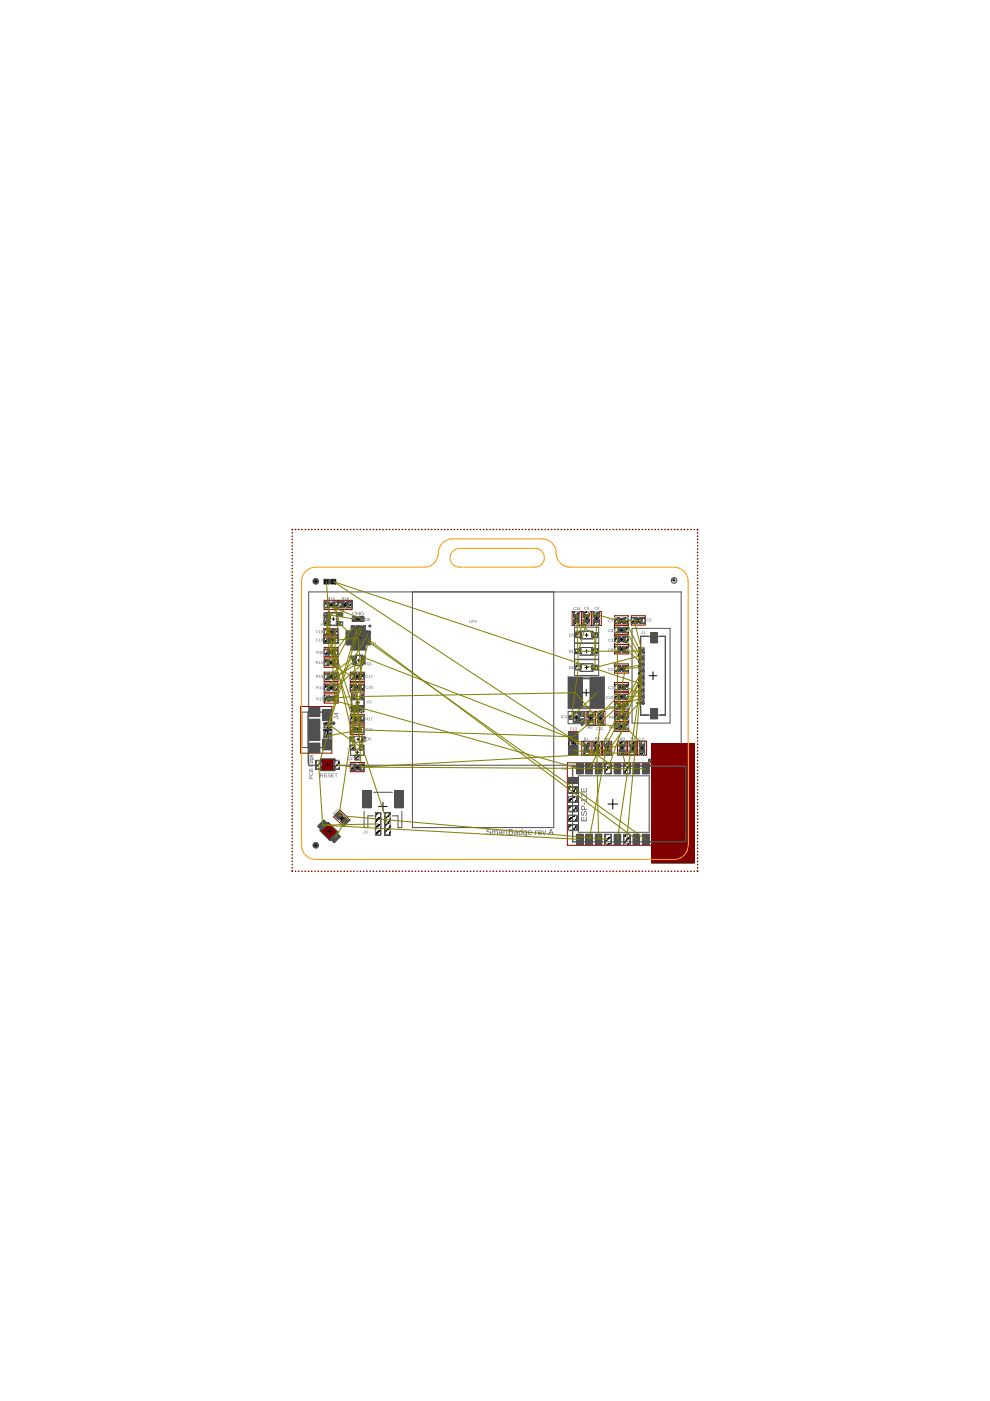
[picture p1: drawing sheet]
<svg xmlns="http://www.w3.org/2000/svg" width="210mm" height="297mm" viewBox="0 0 210 297" stroke-linecap="round" stroke-linejoin="round" font-family="sans-serif">
<path d="M69.7 123.3h.5M69.9 123.1v.5" fill="none" stroke="#000" stroke-width=".21"/>
<g fill="none" stroke="#505050" stroke-width=".21">
<path d="M65.4 125.5h79v36.7h-79zM69.5 123.7h.9M69.5 122.9h.9M73.5 133.9h.8v.2h-.8zM73.5 134h.8M73.5 133.9h.8M73.5 134.4h.8v.2h-.8zM73.5 134.6h.8M73.5 134.5h.8M73.5 134.4h.8M73.5 134.9h.8v.2h-.8zM73.5 135h.8"/>
<path d="M73.5 134.9h.8M73.5 135.4h.8v.2h-.8zM73.5 135.5h.8M73.5 135.4h.8M73.5 135.9h.8v.2h-.8zM73.5 136.1h.8M73.5 136h.8M73.5 136.4h.8v.2h-.8zM73.5 136.5h.8M73.5 136.4h.8M74.6 136.9h.2v.8h-.2zM74.6 137.6h.2"/>
<path d="M74.6 137.5h.2M74.6 137.4h.2M74.6 137.3h.2M74.6 137.2h.2M74.6 137.1h.2M74.6 137h.2M74.6 136.9h.2M74.6 132.8h.2v.8h-.2zM74.6 133.5h.2M74.6 133.4h.2M74.6 133.3h.2M74.6 133.2h.2"/>
<path d="M74.6 133.1h.2M74.6 133h.2M74.6 132.9h.2M75.1 136.9h.2v.8h-.2zM75.1 137.6h.2M75.1 137.5h.2M75.1 137.4h.2M75.1 137.3h.2M75.1 137.2h.2M75.1 137.1h.2M75.1 137h.2M75.1 136.9h.2"/>
<path d="M75.1 132.8h.2v.8h-.2zM75.1 133.5h.2M75.1 133.4h.2M75.1 133.3h.2M75.1 133.2h.2M75.1 133.1h.2M75.1 133h.2M75.1 132.9h.2M75.6 136.9h.2v.8h-.2zM75.6 137.6h.2M75.6 137.5h.2M75.6 137.4h.2"/>
<path d="M75.6 137.3h.2M75.6 137.2h.2M75.6 137.1h.2M75.6 137h.2M75.6 136.9h.2M75.6 132.8h.2v.8h-.2zM75.6 133.5h.2M75.6 133.4h.2M75.6 133.3h.2M75.6 133.2h.2M75.6 133.1h.2M75.6 133h.2"/>
<path d="M75.6 132.9h.2M76.1 136.9h.2v.8h-.2zM76.1 137.6h.2M76.1 137.5h.2M76.1 137.4h.2M76.1 137.3h.2M76.1 137.2h.2M76.1 137.1h.2M76.1 137h.2M76.1 136.9h.2M76.1 132.8h.2v.8h-.2zM76.1 133.5h.2"/>
<path d="M76.1 133.4h.2M76.1 133.3h.2M76.1 133.2h.2M76.1 133.1h.2M76.1 133h.2M76.1 132.9h.2M76.6 136.9h.2v.8h-.2zM76.6 137.6h.2M76.6 137.5h.2M76.6 137.4h.2M76.6 137.3h.2M76.6 137.2h.2"/>
<path d="M76.6 137.1h.2M76.6 137h.2M76.6 136.9h.2M76.6 132.8h.2v.8h-.2zM76.6 133.5h.2M76.6 133.4h.2M76.6 133.3h.2M76.6 133.2h.2M76.6 133.1h.2M76.6 133h.2M76.6 132.9h.2M77.1 136.9h.2v.8h-.2z"/>
<path d="M77.1 132.8h.2v.8h-.2zM77.1 137.6h.2M77.1 137.5h.2M77.1 137.4h.2M77.1 137.3h.2M77.1 137.2h.2M77.1 137.1h.2M77.1 137h.2M77.1 136.9h.2M77.1 133.5h.2M77.1 133.4h.2M77.1 133.3h.2"/>
<path d="M77.1 133.2h.2M77.1 133.1h.2M77.1 133h.2M77.1 132.9h.2M77.6 133.9h.8v.2h-.8zM77.6 134.4h.8v.2h-.8zM77.6 134.9h.8v.2h-.8zM77.6 135.4h.8v.2h-.8zM77.6 135.9h.8v.2h-.8zM77.6 136.4h.8v.2h-.8zM77.6 134h.8M77.6 133.9h.8"/>
<path d="M77.6 134.6h.8M77.6 134.5h.8M77.6 134.4h.8M77.6 135h.8M77.6 134.9h.8M77.6 135.5h.8M77.6 135.4h.8M77.6 136.1h.8M77.6 136h.8M77.6 136.5h.8M77.6 136.4h.8M87.4 125.5v50h30v-50"/>
</g>
<g fill="#505050" stroke="#505050" stroke-width=".21">
<path d="M70.4 122.9h.4v.9h-.4z"/>
<path d="M69.1 122.9h.4v.9h-.4z"/>
<path d="M69.9 123.6h.3v.2h-.3z"/>
<path d="M69.9 122.9h.3v.1h-.3z"/>
<path d="M69.9 123.2h.3v.3h-.3z"/>
<path d="M70.3 122.9h.8v.8h-.8z"/>
<path d="M68.8 122.9h.8v.8h-.8z"/>
<path d="M70.2 122.8h1v1h-1z"/>
<path d="M68.7 122.8h1v1h-1z"/>
<path d="M135.5 157.1h1.2v1.3h-1.2z"/>
<path d="M135.5 158.8h1.2v1.3h-1.2z"/>
<path d="M132 147.2h1.3v1.2h-1.3z"/>
<path d="M130.3 147.2h1.3v1.2h-1.3z"/>
<path d="M123.8 131.3h1.2v1.4h-1.2z"/>
<path d="M123.8 129.6h1.2v1.4h-1.2z"/>
<path d="M133.8 131h1.3v1.1h-1.3z"/>
<path d="M135.5 131h1.3v1.1h-1.3z"/>
<path d="M125.9 131.3h1.2v1.4h-1.2z"/>
<path d="M125.9 129.6h1.2v1.4h-1.2z"/>
<path d="M132 135h1.3v1.2h-1.3z"/>
<path d="M130.3 135h1.3v1.2h-1.3z"/>
<path d="M132 141.1h1.3v1.2h-1.3z"/>
<path d="M130.3 141.1h1.3v1.2h-1.3z"/>
<path d="M132 130.9h1.3v1.2h-1.3z"/>
<path d="M130.3 130.9h1.3v1.2h-1.3z"/>
<path d="M132 133h1.3v1.2h-1.3z"/>
<path d="M130.3 133h1.3v1.2h-1.3z"/>
<path d="M132 137.1h1.3v1.1h-1.3z"/>
<path d="M130.3 137.1h1.3v1.1h-1.3z"/>
<path d="M121.7 131.3h1.2v1.4h-1.2z"/>
<path d="M121.7 129.6h1.2v1.4h-1.2z"/>
<path d="M120.5 155.3h2v1.8h-2z"/>
<path d="M120.5 158.1h2v1.8h-2z"/>
<path d="M126.7 152.5h1.2v1.3h-1.2z"/>
<path d="M126.7 150.8h1.2v1.3h-1.2z"/>
<path d="M132 145.1h1.3v1.2h-1.3z"/>
<path d="M130.3 145.1h1.3v1.2h-1.3z"/>
<path d="M121.9 134.1h1.4v1h-1.4z"/>
<path d="M125.4 134.1h1.4v1h-1.4z"/>
<path d="M125.4 137.6h1.4v1h-1.4z"/>
<path d="M121.9 137.6h1.4v1h-1.4z"/>
<path d="M121.9 141h1.4v1h-1.4z"/>
<path d="M125.4 141h1.4v1h-1.4z"/>
<path d="M135.4 148.8h1.2v.5h-1.2z"/>
<path d="M135.4 148.3h1.2v.5h-1.2z"/>
<path d="M135.4 147.8h1.2v.5h-1.2z"/>
<path d="M135.4 147.3h1.2v.5h-1.2z"/>
<path d="M135.4 146.8h1.2v.5h-1.2z"/>
<path d="M135.4 146.3h1.2v.5h-1.2z"/>
<path d="M135.4 145.8h1.2v.5h-1.2z"/>
<path d="M135.4 145.3h1.2v.5h-1.2z"/>
<path d="M135.4 144.8h1.2v.5h-1.2z"/>
<path d="M135.4 144.3h1.2v.5h-1.2z"/>
<path d="M135.4 143.8h1.2v.5h-1.2z"/>
<path d="M135.4 143.3h1.2v.5h-1.2z"/>
<path d="M135.4 142.8h1.2v.5h-1.2z"/>
<path d="M135.4 142.3h1.2v.5h-1.2z"/>
<path d="M135.4 141.8h1.2v.5h-1.2z"/>
<path d="M135.4 141.3h1.2v.5h-1.2z"/>
<path d="M135.4 140.8h1.2v.5h-1.2z"/>
<path d="M135.4 140.3h1.2v.5h-1.2z"/>
<path d="M135.4 139.8h1.2v.5h-1.2z"/>
<path d="M135.4 139.3h1.2v.5h-1.2z"/>
<path d="M135.4 138.8h1.2v.5h-1.2z"/>
<path d="M135.4 138.3h1.2v.5h-1.2z"/>
<path d="M135.4 137.8h1.2v.5h-1.2z"/>
<path d="M135.4 137.3h1.2v.5h-1.2z"/>
<path d="M137.9 150.2h1.5v2.2h-1.5z"/>
<path d="M137.9 134.1h1.5v2.2h-1.5z"/>
<path d="M67.3 175.2l1.4-1.4 .8 .9-1.3 1.3z"/>
<path d="M70 177.9l1.4-1.4 .8 .9-1.3 1.3z"/>
<path d="M122.7 152.4h1.1v.8h-1.1z"/>
<path d="M122.7 151.1h1.1v.8h-1.1z"/>
<path d="M120.6 151.7h1.1v.8h-1.1z"/>
<path d="M120.6 143.7h2.9v6.3h-2.9z"/>
<path d="M125.1 143.7h2.9v6.3h-2.9z"/>
<path d="M123.7 158.9h1.3v1.2h-1.3z"/>
<path d="M123.7 157.2h1.3v1.2h-1.3z"/>
<path d="M70.4 147.4h1.2v1.4h-1.2z"/>
<path d="M68.7 147.4h1.2v1.4h-1.2z"/>
<path d="M132.1 153.4h1.1v1.3h-1.1z"/>
<path d="M130.4 153.4h1.2v1.3h-1.2z"/>
<path d="M124.6 152.6h1.3v1.2h-1.3z"/>
<path d="M124.6 150.9h1.3v1.1h-1.3z"/>
<path d="M130.4 149.2h1.2v1.3h-1.2z"/>
<path d="M132.1 149.2h1.1v1.3h-1.1z"/>
<path d="M130.4 151.3h1.2v1.3h-1.2z"/>
<path d="M132.1 151.3h1.1v1.3h-1.1z"/>
<path d="M125.9 158.9h1.3v1.2h-1.3z"/>
<path d="M125.9 157.2h1.3v1.2h-1.3z"/>
<path d="M131.3 157.2h1.3v1.2h-1.3z"/>
<path d="M131.3 158.9h1.3v1.2h-1.3z"/>
<path d="M133.4 157.2h1.3v1.2h-1.3z"/>
<path d="M133.4 158.9h1.3v1.2h-1.3z"/>
<path d="M128.1 158.9h1.3v1.2h-1.3z"/>
<path d="M128.1 157.2h1.3v1.2h-1.3z"/>
<path d="M74.3 162h1.2v1.3h-1.2z"/>
<path d="M76 162h1.2v1.3h-1.2z"/>
<path d="M73.1 173.2l.9 .9-1 .9-.8-.9z"/>
<path d="M71.9 172l.9 .9-1 .9-.8-.8z"/>
<path d="M67 161.2h1.2v1.9h-1.2z"/>
<path d="M70.8 161.2h1.2v1.9h-1.2z"/>
<path d="M74.2 154.2h1.3v1.1h-1.3z"/>
<path d="M75.9 154.2h1.3v1.1h-1.3z"/>
<path d="M74.2 145.2h1.3v1.1h-1.3z"/>
<path d="M75.9 145.2h1.3v1.1h-1.3z"/>
<path d="M74.4 156.2h.8v1h-.8z"/>
<path d="M76.7 156.2h.8v1h-.8z"/>
<path d="M68.7 137.6h1.2v1.3h-1.2z"/>
<path d="M70.4 137.6h1.2v1.3h-1.2z"/>
<path d="M74.5 149.6h.8v1.4h-.8z"/>
<path d="M75.5 149.6h.7v1.4h-.7z"/>
<path d="M76.4 149.6h.8v1.4h-.8z"/>
<path d="M76.4 147h.8v1.4h-.8z"/>
<path d="M74.5 147h.8v1.4h-.8z"/>
<path d="M76.2 157.9h1v1.1h-1z"/>
<path d="M74.3 157.9h1v1.1h-1z"/>
<path d="M75.2 160h1v1.1h-1z"/>
<path d="M74.2 142.9h1.3v1.2h-1.3z"/>
<path d="M75.9 142.9h1.3v1.2h-1.3z"/>
<path d="M74.3 151.8h1.2v1.3h-1.2z"/>
<path d="M76 151.8h1.2v1.3h-1.2z"/>
<path d="M77.5 133.8h1v.5h-1z"/>
<path d="M77.5 134.2h1v.5h-1z"/>
<path d="M77.5 134.7h1v.6h-1z"/>
<path d="M77.5 135.3h1v.5h-1z"/>
<path d="M77.5 135.7h1v.5h-1z"/>
<path d="M77.5 136.2h1v.6h-1z"/>
<path d="M76.9 136.8h.5v1h-.5z"/>
<path d="M76.4 136.8h.5v1h-.5z"/>
<path d="M75.9 136.8h.5v1h-.5z"/>
<path d="M75.4 136.8h.5v1h-.5z"/>
<path d="M74.9 136.8h.5v1h-.5z"/>
<path d="M74.4 136.8h.6v1h-.6z"/>
<path d="M74.4 132.7h.6v1h-.6z"/>
<path d="M74.9 132.7h.5v1h-.5z"/>
<path d="M75.4 132.7h.5v1h-.5z"/>
<path d="M75.9 132.7h.5v1h-.5z"/>
<path d="M76.4 132.7h.5v1h-.5z"/>
<path d="M76.9 132.7h.5v1h-.5z"/>
<path d="M73.4 136.2h1v.6h-1z"/>
<path d="M73.4 135.7h1v.5h-1z"/>
<path d="M73.4 135.3h1v.5h-1z"/>
<path d="M73.4 134.7h1v.6h-1z"/>
<path d="M73.4 134.2h1v.5h-1z"/>
<path d="M73.4 133.8h1v.5h-1z"/>
<path d="M74.6 133.9h2.7v2.7h-2.7z"/>
<path d="M68.7 139.8h1.2v1.4h-1.2z"/>
<path d="M70.4 139.8h1.2v1.4h-1.2z"/>
<path d="M68.7 129.9h1.4v.8h-1.4z"/>
<path d="M68.7 130.9h1.4v.7h-1.4z"/>
<path d="M68.7 131.8h1.4v.8h-1.4z"/>
<path d="M71.3 131.8h1.4v.8h-1.4z"/>
<path d="M71.3 129.9h1.4v.8h-1.4z"/>
<path d="M68.7 135.1h1.3v1.2h-1.3z"/>
<path d="M70.4 135.1h1.3v1.2h-1.3z"/>
<path d="M79.6 172.3h1.2v4.8h-1.2z"/>
<path d="M81.6 172.3h1.2v4.8h-1.2z"/>
<path d="M76.9 167.7h1.8v3.6h-1.8z"/>
<path d="M83.7 167.7h1.8v3.6h-1.8z"/>
<path d="M74.7 130.7h1v1.1h-1z"/>
<path d="M76.2 130.7h1v1.1h-1z"/>
<path d="M70.4 127.6h1.2v1.3h-1.2z"/>
<path d="M68.7 127.6h1.2v1.3h-1.2z"/>
<path d="M71.8 127.6h1.1v1.3h-1.1z"/>
<path d="M73.4 127.6h1.2v1.3h-1.2z"/>
<path d="M70.4 133.4h1.3v1.2h-1.3z"/>
<path d="M68.7 133.4h1.3v1.2h-1.3z"/>
<path d="M68.7 142.8h1.2v1.3h-1.2z"/>
<path d="M70.4 142.8h1.2v1.3h-1.2z"/>
<path d="M70.4 145.1h1.2v1.4h-1.2z"/>
<path d="M68.7 145.1h1.2v1.4h-1.2z"/>
<path d="M76.6 140.4h.8v.5h-.8z"/>
<path d="M74.7 139.7h.9v.6h-.9z"/>
<path d="M74.7 139.1h.9v.5h-.9z"/>
<path d="M74.7 140.4h.9v.5h-.9z"/>
<path d="M76.6 139.7h.8v.6h-.8z"/>
<path d="M76.6 139.1h.8v.5h-.8z"/>
<path d="M68.7 154.5h1.5v.5h-1.5z"/>
<path d="M68.7 153.8h1.5v.6h-1.5z"/>
<path d="M68.7 155.1h1.5v.6h-1.5z"/>
<path d="M68.7 153.1h1.5v.6h-1.5z"/>
<path d="M68.7 155.7h1.5v.6h-1.5z"/>
<path d="M68.4 150.5h1.8v2.3h-1.8z"/>
<path d="M68.4 156.7h1.8v2.3h-1.8z"/>
<path d="M65.7 149.9h2.1v2h-2.1z"/>
<path d="M65.7 157.5h2.1v2h-2.1z"/>
<path d="M65.7 152.5h2.1v2.1h-2.1z"/>
<path d="M65.7 154.9h2.1v2.1h-2.1z"/>
<path d="M136.2 161.9h1.4v2.2h-1.4z"/>
<path d="M134.2 161.9h1.4v2.2h-1.4z"/>
<path d="M132.2 161.9h1.4v2.2h-1.4z"/>
<path d="M130.2 161.9h1.4v2.2h-1.4z"/>
<path d="M128.2 161.9h1.4v2.2h-1.4z"/>
<path d="M126.2 161.9h1.4v2.2h-1.4z"/>
<path d="M124.2 161.9h1.4v2.2h-1.4z"/>
<path d="M122.2 161.9h1.4v2.2h-1.4z"/>
<path d="M122.2 176.9h1.4v2.2h-1.4z"/>
<path d="M124.2 176.9h1.4v2.2h-1.4z"/>
<path d="M126.2 176.9h1.4v2.2h-1.4z"/>
<path d="M128.2 176.9h1.4v2.2h-1.4z"/>
<path d="M130.2 176.9h1.4v2.2h-1.4z"/>
<path d="M132.2 176.9h1.4v2.2h-1.4z"/>
<path d="M134.2 176.9h1.4v2.2h-1.4z"/>
<path d="M136.2 176.9h1.4v2.2h-1.4z"/>
<path d="M120.5 164.8h1.9v1.3h-1.9z"/>
<path d="M120.5 166.8h1.9v1.3h-1.9z"/>
<path d="M120.5 168.8h1.9v1.3h-1.9z"/>
<path d="M120.5 170.8h1.9v1.3h-1.9z"/>
<path d="M120.5 172.8h1.9v1.3h-1.9z"/>
<path d="M120.5 174.8h1.9v1.3h-1.9z"/>
<path d="M135.6 157.2h1v1.1h-1z"/>
<path d="M135.6 158.9h1v1.1h-1z"/>
<path d="M132.1 147.3h1.1v1h-1.1z"/>
<path d="M130.4 147.3h1.1v1h-1.1z"/>
<path d="M123.9 131.4h1v1.1h-1z"/>
<path d="M123.9 129.8h1v1.1h-1z"/>
<path d="M133.9 131h1.1v1.1h-1.1z"/>
<path d="M135.6 131h1.1v1.1h-1.1z"/>
<path d="M126 131.4h1v1.1h-1z"/>
<path d="M126 129.8h1v1.1h-1z"/>
<path d="M132.1 135.1h1.1v1h-1.1z"/>
<path d="M130.4 135.1h1.1v1h-1.1z"/>
<path d="M132.1 141.2h1.1v1h-1.1z"/>
<path d="M130.4 141.2h1.1v1h-1.1z"/>
<path d="M132.1 131h1.1v1h-1.1z"/>
<path d="M130.4 131h1.1v1h-1.1z"/>
<path d="M132.1 133.1h1.1v1h-1.1z"/>
<path d="M130.4 133.1h1.1v1h-1.1z"/>
<path d="M132.1 137.1h1.1v1.1h-1.1z"/>
<path d="M130.4 137.1h1.1v1.1h-1.1z"/>
<path d="M121.8 131.4h1v1.1h-1z"/>
<path d="M121.8 129.8h1v1.1h-1z"/>
<path d="M120.6 155.4h1.8v1.6h-1.8z"/>
<path d="M120.6 158.2h1.8v1.6h-1.8z"/>
<path d="M126.8 152.6h1v1.1h-1z"/>
<path d="M126.8 150.9h1v1.1h-1z"/>
<path d="M132.1 145.2h1.1v1h-1.1z"/>
<path d="M130.4 145.2h1.1v1h-1.1z"/>
<path d="M122 134.2h1.2v.8h-1.2z"/>
<path d="M125.5 134.2h1.2v.8h-1.2z"/>
<path d="M125.5 137.7h1.2v.8h-1.2z"/>
<path d="M122 137.7h1.2v.8h-1.2z"/>
<path d="M122 141.1h1.2v.8h-1.2z"/>
<path d="M125.5 141.1h1.2v.8h-1.2z"/>
<path d="M135.5 148.9h1v.3h-1z"/>
<path d="M135.5 148.4h1v.3h-1z"/>
<path d="M135.5 147.9h1v.3h-1z"/>
<path d="M135.5 147.4h1v.3h-1z"/>
<path d="M135.5 146.9h1v.3h-1z"/>
<path d="M135.5 146.4h1v.3h-1z"/>
<path d="M135.5 145.9h1v.3h-1z"/>
<path d="M135.5 145.4h1v.3h-1z"/>
<path d="M135.5 144.9h1v.3h-1z"/>
<path d="M135.5 144.4h1v.3h-1z"/>
<path d="M135.5 143.9h1v.3h-1z"/>
<path d="M135.5 143.4h1v.3h-1z"/>
<path d="M135.5 142.9h1v.3h-1z"/>
<path d="M135.5 142.4h1v.3h-1z"/>
<path d="M135.5 141.9h1v.3h-1z"/>
<path d="M135.5 141.4h1v.3h-1z"/>
<path d="M135.5 140.9h1v.3h-1z"/>
<path d="M135.5 140.4h1v.3h-1z"/>
<path d="M135.5 139.9h1v.3h-1z"/>
<path d="M135.5 139.4h1v.3h-1z"/>
<path d="M135.5 138.9h1v.3h-1z"/>
<path d="M135.5 138.4h1v.3h-1z"/>
<path d="M135.5 137.9h1v.3h-1z"/>
<path d="M135.5 137.4h1v.3h-1z"/>
<path d="M138 150.3h1.3v2h-1.3z"/>
<path d="M138 134.2h1.3v2h-1.3z"/>
<path d="M67.5 175.2l1.2-1.2 .7 .7-1.2 1.2z"/>
<path d="M70.1 177.9l1.3-1.2 .7 .7-1.2 1.2z"/>
<path d="M122.8 152.5h.9v.6h-.9z"/>
<path d="M122.8 151.2h.9v.6h-.9z"/>
<path d="M120.7 151.8h.9v.6h-.9z"/>
<path d="M120.7 143.8h2.7v6.1h-2.7z"/>
<path d="M125.2 143.8h2.7v6.1h-2.7z"/>
<path d="M123.8 159h1.1v1h-1.1z"/>
<path d="M123.8 157.3h1.1v1h-1.1z"/>
<path d="M70.5 147.6h1v1.1h-1z"/>
<path d="M68.8 147.6h1v1.1h-1z"/>
<path d="M132.1 153.5h1.1v1.1h-1.1z"/>
<path d="M130.5 153.5h1v1.1h-1z"/>
<path d="M124.7 152.7h1.1v1h-1.1z"/>
<path d="M124.7 150.9h1.1v1.1h-1.1z"/>
<path d="M130.5 149.3h1v1.1h-1z"/>
<path d="M132.1 149.3h1.1v1.1h-1.1z"/>
<path d="M130.5 151.4h1v1.1h-1z"/>
<path d="M132.1 151.4h1.1v1.1h-1.1z"/>
<path d="M126 159h1.1v1h-1.1z"/>
<path d="M126 157.3h1.1v1h-1.1z"/>
<path d="M131.4 157.3h1.1v1h-1.1z"/>
<path d="M131.4 159h1.1v1h-1.1z"/>
<path d="M133.5 157.3h1.1v1h-1.1z"/>
<path d="M133.5 159h1.1v1h-1.1z"/>
<path d="M128.2 159h1.1v1h-1.1z"/>
<path d="M128.2 157.3h1.1v1h-1.1z"/>
<path d="M74.4 162.1h1v1.1h-1z"/>
<path d="M76.1 162.1h1v1.1h-1z"/>
<path d="M72.3 174.1l.8-.7 .7 .7-.8 .8z"/>
<path d="M71.9 172.2l.7 .7-.8 .8-.7-.7z"/>
<path d="M67.1 161.3h1v1.7h-1z"/>
<path d="M70.9 161.3h1v1.7h-1z"/>
<path d="M74.3 154.2h1.1v1.1h-1.1z"/>
<path d="M76 154.2h1.1v1.1h-1.1z"/>
<path d="M74.3 145.2h1.1v1.1h-1.1z"/>
<path d="M76 145.2h1.1v1.1h-1.1z"/>
<path d="M74.5 156.3h.6v.9h-.6z"/>
<path d="M76.8 156.3h.6v.9h-.6z"/>
<path d="M68.8 137.7h1v1.1h-1z"/>
<path d="M70.5 137.7h1v1.1h-1z"/>
<path d="M74.6 149.7h.6v1.2h-.6z"/>
<path d="M75.6 149.7h.5v1.2h-.5z"/>
<path d="M76.5 149.7h.6v1.2h-.6z"/>
<path d="M76.5 147.1h.6v1.2h-.6z"/>
<path d="M74.6 147.1h.6v1.2h-.6z"/>
<path d="M76.3 158.1h.8v.8h-.8z"/>
<path d="M74.4 158.1h.8v.8h-.8z"/>
<path d="M75.3 160.1h.8v.9h-.8z"/>
<path d="M74.3 143h1.1v1h-1.1z"/>
<path d="M76 143h1.1v1h-1.1z"/>
<path d="M74.4 151.9h1v1.1h-1z"/>
<path d="M76.1 151.9h1v1.1h-1z"/>
<path d="M76.9 134.2h.1v.9z"/>
<path d="M76.1 135h.9z"/>
<path d="M76.1 134.2h.1v.9z"/>
<path d="M76.1 134.2l.9 .1z"/>
<path d="M76.2 134.9h.8l-.8 .1z"/>
<path d="M76.1 134.8l.9 .1z"/>
<path d="M76.1 134.7h.9z"/>
<path d="M76.1 134.6l.9 .1z"/>
<path d="M76.1 134.5l.9 .1z"/>
<path d="M76.1 134.4l.9 .1z"/>
<path d="M76.1 134.3l.9 .1z"/>
<path d="M76.9 135.5h.1v.8z"/>
<path d="M76.1 135.5h.9z"/>
<path d="M76.1 135.5h.1v.8z"/>
<path d="M76.1 136.2l.9 .1z"/>
<path d="M76.1 136.1l.9 .1z"/>
<path d="M76.1 136l.9 .1z"/>
<path d="M76.1 136h.9z"/>
<path d="M76.2 135.8l.8 .1h-.8z"/>
<path d="M76.1 135.8h.9z"/>
<path d="M76.1 135.7h.9z"/>
<path d="M76.1 135.6h.9z"/>
<path d="M74.9 136.2l.9 .1z"/>
<path d="M75.6 135.5h.2l-.1 .8z"/>
<path d="M74.9 135.5h.9z"/>
<path d="M74.9 135.5h.1v.8z"/>
<path d="M74.9 136.1l.9 .1z"/>
<path d="M74.9 136l.9 .1z"/>
<path d="M74.9 136h.9z"/>
<path d="M74.9 135.8l.9 .1h-.9z"/>
<path d="M74.9 135.8h.9z"/>
<path d="M74.9 135.7h.9z"/>
<path d="M74.9 135.6h.9z"/>
<path d="M74.9 134.2l.9 .1z"/>
<path d="M75.6 134.2h.2l-.1 .9z"/>
<path d="M74.9 135h.9z"/>
<path d="M74.9 134.2h.1v.9z"/>
<path d="M74.9 134.9h.9l-.9 .1z"/>
<path d="M74.9 134.8l.9 .1z"/>
<path d="M74.9 134.7h.9z"/>
<path d="M74.9 134.6l.9 .1z"/>
<path d="M74.9 134.5l.9 .1z"/>
<path d="M74.9 134.4l.9 .1z"/>
<path d="M74.9 134.3l.9 .1z"/>
<path d="M68.8 140h1v1.1h-1z"/>
<path d="M70.5 140h1v1.1h-1z"/>
<path d="M68.8 130h1.2v.6h-1.2z"/>
<path d="M68.8 131h1.2v.5h-1.2z"/>
<path d="M68.8 131.9h1.2v.6h-1.2z"/>
<path d="M71.4 131.9h1.2v.6h-1.2z"/>
<path d="M71.4 130h1.2v.6h-1.2z"/>
<path d="M68.8 135.2h1.1v1h-1.1z"/>
<path d="M70.5 135.2h1.1v1h-1.1z"/>
<path d="M79.7 172.4h1v4.6h-1z"/>
<path d="M81.7 172.4h1v4.6h-1z"/>
<path d="M77 167.8h1.6v3.4h-1.6z"/>
<path d="M83.8 167.8h1.6v3.4h-1.6z"/>
<path d="M74.8 130.9h.8v.8h-.8z"/>
<path d="M76.3 130.9h.8v.8h-.8z"/>
<path d="M70.5 127.7h1v1.1h-1z"/>
<path d="M68.8 127.7h1v1.1h-1z"/>
<path d="M71.8 127.7h1.1v1.1h-1.1z"/>
<path d="M73.5 127.7h1v1.1h-1z"/>
<path d="M70.5 133.5h1.1v1h-1.1z"/>
<path d="M68.8 133.5h1.1v1h-1.1z"/>
<path d="M68.8 142.9h1v1.1h-1z"/>
<path d="M70.5 142.9h1v1.1h-1z"/>
<path d="M70.5 145.2h1v1.1h-1z"/>
<path d="M68.8 145.2h1v1.1h-1z"/>
<path d="M76.6 140.5h.7v.3h-.7z"/>
<path d="M74.8 139.8h.7v.3h-.7z"/>
<path d="M74.8 139.2h.7v.3h-.7z"/>
<path d="M74.8 140.5h.7v.3h-.7z"/>
<path d="M76.6 139.8h.7v.3h-.7z"/>
<path d="M76.6 139.2h.7v.3h-.7z"/>
<path d="M68.8 154.6h1.3v.3h-1.3z"/>
<path d="M68.8 153.9h1.3v.4h-1.3z"/>
<path d="M68.8 155.2h1.3v.4h-1.3z"/>
<path d="M68.8 153.2h1.3v.4h-1.3z"/>
<path d="M68.8 155.9h1.3v.3h-1.3z"/>
<path d="M68.5 150.6h1.6v2.1h-1.6z"/>
<path d="M68.5 156.8h1.6v2.1h-1.6z"/>
<path d="M65.8 150.1h1.9v1.7h-1.9z"/>
<path d="M65.8 157.6h1.9v1.8h-1.9z"/>
<path d="M65.8 152.6h1.9v1.9h-1.9z"/>
<path d="M65.8 155h1.9v1.9h-1.9z"/>
<path d="M136.3 162h1.2v2h-1.2z"/>
<path d="M134.3 162h1.2v2h-1.2z"/>
<path d="M132.3 162h1.2v2h-1.2z"/>
<path d="M130.3 162h1.2v2h-1.2z"/>
<path d="M128.3 162h1.2v2h-1.2z"/>
<path d="M126.3 162h1.2v2h-1.2z"/>
<path d="M124.3 162h1.2v2h-1.2z"/>
<path d="M122.3 162h1.2v2h-1.2z"/>
<path d="M122.3 177h1.2v2h-1.2z"/>
<path d="M124.3 177h1.2v2h-1.2z"/>
<path d="M126.3 177h1.2v2h-1.2z"/>
<path d="M128.3 177h1.2v2h-1.2z"/>
<path d="M130.3 177h1.2v2h-1.2z"/>
<path d="M132.3 177h1.2v2h-1.2z"/>
<path d="M134.3 177h1.2v2h-1.2z"/>
<path d="M136.3 177h1.2v2h-1.2z"/>
<path d="M120.6 164.9h1.7v1.1h-1.7z"/>
<path d="M120.6 166.9h1.7v1.1h-1.7z"/>
<path d="M120.6 168.9h1.7v1.1h-1.7z"/>
<path d="M120.6 170.9h1.7v1.1h-1.7z"/>
<path d="M120.6 172.9h1.7v1.1h-1.7z"/>
<path d="M120.6 174.9h1.7v1.1h-1.7z"/>
<path d="M135.8 158.4h.6v.4h-.6z"/>
<path d="M131.6 147.5h.4v.6h-.4z"/>
<path d="M124.1 131h.6v.3h-.6z"/>
<path d="M135.1 131.3h.4v.5h-.4z"/>
<path d="M126.2 131h.6v.3h-.6z"/>
<path d="M131.6 135.3h.4v.6h-.4z"/>
<path d="M131.6 141.4h.4v.6h-.4z"/>
<path d="M131.6 131.2h.4v.6h-.4z"/>
<path d="M131.6 133.3h.4v.6h-.4z"/>
<path d="M131.6 137.4h.4v.5h-.4z"/>
<path d="M122 131h.6v.3h-.6z"/>
<path d="M121.1 157.4h.8v.4h-.8z"/>
<path d="M127 152.1h.6v.4h-.6z"/>
<path d="M131.6 145.4h.4v.6h-.4z"/>
<path d="M123.9 158.4h.8v.4h-.8z"/>
<path d="M70 147.7h.4v.8h-.4z"/>
<path d="M131.6 153.7h.4v.8h-.4z"/>
<path d="M124.8 152.1h.8v.4h-.8z"/>
<path d="M131.6 149.4h.4v.8h-.4z"/>
<path d="M131.6 151.6h.4v.8h-.4z"/>
<path d="M126.1 158.4h.8v.4h-.8z"/>
<path d="M131.5 158.4h.8v.4h-.8z"/>
<path d="M133.6 158.4h.9v.4h-.9z"/>
<path d="M128.3 158.4h.8v.4h-.8z"/>
<path d="M75.5 162.2h.4v.8h-.4z"/>
<path d="M72.6 173.1l.3 .3-.6 .5-.2-.2z"/>
<path d="M75.5 154.5h.4v.5h-.4z"/>
<path d="M75.5 145.5h.4v.5h-.4z"/>
<path d="M70 137.8h.4v.8h-.4z"/>
<path d="M75.5 143.2h.4v.6h-.4z"/>
<path d="M75.5 152.1h.4v.8h-.4z"/>
<path d="M70 140.1h.4v.8h-.4z"/>
<path d="M70 135.4h.4v.6h-.4z"/>
<path d="M70 127.8h.4v.9h-.4z"/>
<path d="M73 127.8h.4v.9h-.4z"/>
<path d="M70 133.7h.4v.6h-.4z"/>
<path d="M70 143.1h.4v.8h-.4z"/>
<path d="M70 145.4h.4v.8h-.4z"/>
</g>
<g fill="#000080" stroke="#000080" stroke-width=".21">
<path d="M138.2 157.7h9v25.3h-9z"/>
<path d="M138.4 162.5h7v16h-7z"/>
<path d="M70.3 122.9h.8v.8h-.8z"/>
<path d="M68.8 122.9h.8v.8h-.8z"/>
</g>
<g fill="#800000" stroke="#800000" stroke-width=".21">
<path d="M135.6 157.2h1v1.1h-1z"/>
<path d="M135.6 158.9h1v1.1h-1z"/>
<path d="M132.1 147.3h1.1v1h-1.1z"/>
<path d="M130.4 147.3h1.1v1h-1.1z"/>
<path d="M123.9 131.4h1v1.1h-1z"/>
<path d="M123.9 129.8h1v1.1h-1z"/>
<path d="M133.9 131h1.1v1.1h-1.1z"/>
<path d="M135.6 131h1.1v1.1h-1.1z"/>
<path d="M126 131.4h1v1.1h-1z"/>
<path d="M126 129.8h1v1.1h-1z"/>
<path d="M132.1 135.1h1.1v1h-1.1z"/>
<path d="M130.4 135.1h1.1v1h-1.1z"/>
<path d="M132.1 141.2h1.1v1h-1.1z"/>
<path d="M130.4 141.2h1.1v1h-1.1z"/>
<path d="M132.1 131h1.1v1h-1.1z"/>
<path d="M130.4 131h1.1v1h-1.1z"/>
<path d="M132.1 133.1h1.1v1h-1.1z"/>
<path d="M130.4 133.1h1.1v1h-1.1z"/>
<path d="M132.1 137.1h1.1v1.1h-1.1z"/>
<path d="M130.4 137.1h1.1v1.1h-1.1z"/>
<path d="M121.8 131.4h1v1.1h-1z"/>
<path d="M121.8 129.8h1v1.1h-1z"/>
<path d="M120.6 155.4h1.8v1.6h-1.8z"/>
<path d="M120.6 158.2h1.8v1.6h-1.8z"/>
<path d="M126.8 152.6h1v1.1h-1z"/>
<path d="M126.8 150.9h1v1.1h-1z"/>
<path d="M132.1 145.2h1.1v1h-1.1z"/>
<path d="M130.4 145.2h1.1v1h-1.1z"/>
<path d="M122 134.2h1.2v.8h-1.2z"/>
<path d="M125.5 134.2h1.2v.8h-1.2z"/>
<path d="M125.5 137.7h1.2v.8h-1.2z"/>
<path d="M122 137.7h1.2v.8h-1.2z"/>
<path d="M122 141.1h1.2v.8h-1.2z"/>
<path d="M125.5 141.1h1.2v.8h-1.2z"/>
<path d="M135.5 148.9h1v.3h-1z"/>
<path d="M135.5 148.4h1v.3h-1z"/>
<path d="M135.5 147.9h1v.3h-1z"/>
<path d="M135.5 147.4h1v.3h-1z"/>
<path d="M135.5 146.9h1v.3h-1z"/>
<path d="M135.5 146.4h1v.3h-1z"/>
<path d="M135.5 145.9h1v.3h-1z"/>
<path d="M135.5 145.4h1v.3h-1z"/>
<path d="M135.5 144.9h1v.3h-1z"/>
<path d="M135.5 144.4h1v.3h-1z"/>
<path d="M135.5 143.9h1v.3h-1z"/>
<path d="M135.5 143.4h1v.3h-1z"/>
<path d="M135.5 142.9h1v.3h-1z"/>
<path d="M135.5 142.4h1v.3h-1z"/>
<path d="M135.5 141.9h1v.3h-1z"/>
<path d="M135.5 141.4h1v.3h-1z"/>
<path d="M135.5 140.9h1v.3h-1z"/>
<path d="M135.5 140.4h1v.3h-1z"/>
<path d="M135.5 139.9h1v.3h-1z"/>
<path d="M135.5 139.4h1v.3h-1z"/>
<path d="M135.5 138.9h1v.3h-1z"/>
<path d="M135.5 138.4h1v.3h-1z"/>
<path d="M135.5 137.9h1v.3h-1z"/>
<path d="M135.5 137.4h1v.3h-1z"/>
<path d="M138 150.3h1.3v2h-1.3z"/>
<path d="M138 134.2h1.3v2h-1.3z"/>
<path d="M67.5 175.2l1.2-1.2 .7 .7-1.2 1.2z"/>
<path d="M70.1 177.9l1.3-1.2 .7 .7-1.2 1.2z"/>
<path d="M122.8 152.5h.9v.6h-.9z"/>
<path d="M122.8 151.2h.9v.6h-.9z"/>
<path d="M120.7 151.8h.9v.6h-.9z"/>
<path d="M120.7 143.8h2.7v6.1h-2.7z"/>
<path d="M125.2 143.8h2.7v6.1h-2.7z"/>
<path d="M123.8 159h1.1v1h-1.1z"/>
<path d="M123.8 157.3h1.1v1h-1.1z"/>
<path d="M70.5 147.6h1v1.1h-1z"/>
<path d="M68.8 147.6h1v1.1h-1z"/>
<path d="M132.1 153.5h1.1v1.1h-1.1z"/>
<path d="M130.5 153.5h1v1.1h-1z"/>
<path d="M124.7 152.7h1.1v1h-1.1z"/>
<path d="M124.7 150.9h1.1v1.1h-1.1z"/>
<path d="M130.5 149.3h1v1.1h-1z"/>
<path d="M132.1 149.3h1.1v1.1h-1.1z"/>
<path d="M130.5 151.4h1v1.1h-1z"/>
<path d="M132.1 151.4h1.1v1.1h-1.1z"/>
<path d="M126 159h1.1v1h-1.1z"/>
<path d="M126 157.3h1.1v1h-1.1z"/>
<path d="M131.4 157.3h1.1v1h-1.1z"/>
<path d="M131.4 159h1.1v1h-1.1z"/>
<path d="M133.5 157.3h1.1v1h-1.1z"/>
<path d="M133.5 159h1.1v1h-1.1z"/>
<path d="M128.2 159h1.1v1h-1.1z"/>
<path d="M128.2 157.3h1.1v1h-1.1z"/>
<path d="M74.4 162.1h1v1.1h-1z"/>
<path d="M76.1 162.1h1v1.1h-1z"/>
<path d="M72.3 174.1l.8-.7 .7 .7-.8 .8z"/>
<path d="M71.9 172.2l.7 .7-.8 .8-.7-.7z"/>
<path d="M67.1 161.3h1v1.7h-1z"/>
<path d="M70.9 161.3h1v1.7h-1z"/>
<path d="M74.3 154.2h1.1v1.1h-1.1z"/>
<path d="M76 154.2h1.1v1.1h-1.1z"/>
<path d="M74.3 145.2h1.1v1.1h-1.1z"/>
<path d="M76 145.2h1.1v1.1h-1.1z"/>
<path d="M74.5 156.3h.6v.9h-.6z"/>
<path d="M76.8 156.3h.6v.9h-.6z"/>
<path d="M68.8 137.7h1v1.1h-1z"/>
<path d="M70.5 137.7h1v1.1h-1z"/>
<path d="M74.6 149.7h.6v1.2h-.6z"/>
<path d="M75.6 149.7h.5v1.2h-.5z"/>
<path d="M76.5 149.7h.6v1.2h-.6z"/>
<path d="M76.5 147.1h.6v1.2h-.6z"/>
<path d="M74.6 147.1h.6v1.2h-.6z"/>
<path d="M76.3 158.1h.8v.8h-.8z"/>
<path d="M74.4 158.1h.8v.8h-.8z"/>
<path d="M75.3 160.1h.8v.9h-.8z"/>
<path d="M74.3 143h1.1v1h-1.1z"/>
<path d="M76 143h1.1v1h-1.1z"/>
<path d="M74.4 151.9h1v1.1h-1z"/>
<path d="M76.1 151.9h1v1.1h-1z"/>
<path d="M77.6 133.9h.8v.3h-.8z"/>
<path d="M77.6 134.3h.8v.3h-.8z"/>
<path d="M77.6 134.9h.8v.2h-.8z"/>
<path d="M77.6 135.4h.8v.3h-.8z"/>
<path d="M77.6 135.8h.8v.3h-.8z"/>
<path d="M77.6 136.4h.8v.3h-.8z"/>
<path d="M77 136.9h.3v.8h-.3z"/>
<path d="M76.5 136.9h.3v.8h-.3z"/>
<path d="M76 136.9h.3v.8h-.3z"/>
<path d="M75.5 136.9h.3v.8h-.3z"/>
<path d="M75 136.9h.3v.8h-.3z"/>
<path d="M74.5 136.9h.3v.8h-.3z"/>
<path d="M74.5 132.8h.3v.8h-.3z"/>
<path d="M75 132.8h.3v.8h-.3z"/>
<path d="M75.5 132.8h.3v.8h-.3z"/>
<path d="M76 132.8h.3v.8h-.3z"/>
<path d="M76.5 132.8h.3v.8h-.3z"/>
<path d="M77 132.8h.3v.8h-.3z"/>
<path d="M73.5 136.4h.8v.3h-.8z"/>
<path d="M73.5 135.8h.8v.3h-.8z"/>
<path d="M73.5 135.4h.8v.3h-.8z"/>
<path d="M73.5 134.9h.8v.2h-.8z"/>
<path d="M73.5 134.3h.8v.3h-.8z"/>
<path d="M73.5 133.9h.8v.3h-.8z"/>
<path d="M74.7 134h2.5v2.5h-2.5z"/>
<path d="M68.8 140h1v1.1h-1z"/>
<path d="M70.5 140h1v1.1h-1z"/>
<path d="M68.8 130h1.2v.6h-1.2z"/>
<path d="M68.8 131h1.2v.5h-1.2z"/>
<path d="M68.8 131.9h1.2v.6h-1.2z"/>
<path d="M71.4 131.9h1.2v.6h-1.2z"/>
<path d="M71.4 130h1.2v.6h-1.2z"/>
<path d="M68.8 135.2h1.1v1h-1.1z"/>
<path d="M70.5 135.2h1.1v1h-1.1z"/>
<path d="M79.7 172.4h1v4.6h-1z"/>
<path d="M81.7 172.4h1v4.6h-1z"/>
<path d="M77 167.8h1.6v3.4h-1.6z"/>
<path d="M83.8 167.8h1.6v3.4h-1.6z"/>
<path d="M74.8 130.9h.8v.8h-.8z"/>
<path d="M76.3 130.9h.8v.8h-.8z"/>
<path d="M70.5 127.7h1v1.1h-1z"/>
<path d="M68.8 127.7h1v1.1h-1z"/>
<path d="M71.8 127.7h1.1v1.1h-1.1z"/>
<path d="M73.5 127.7h1v1.1h-1z"/>
<path d="M70.5 133.5h1.1v1h-1.1z"/>
<path d="M68.8 133.5h1.1v1h-1.1z"/>
<path d="M68.8 142.9h1v1.1h-1z"/>
<path d="M70.5 142.9h1v1.1h-1z"/>
<path d="M70.5 145.2h1v1.1h-1z"/>
<path d="M68.8 145.2h1v1.1h-1z"/>
<path d="M76.6 140.5h.7v.3h-.7z"/>
<path d="M74.8 139.8h.7v.3h-.7z"/>
<path d="M74.8 139.2h.7v.3h-.7z"/>
<path d="M74.8 140.5h.7v.3h-.7z"/>
<path d="M76.6 139.8h.7v.3h-.7z"/>
<path d="M76.6 139.2h.7v.3h-.7z"/>
<path d="M68.8 154.6h1.3v.3h-1.3z"/>
<path d="M68.8 153.9h1.3v.4h-1.3z"/>
<path d="M68.8 155.2h1.3v.4h-1.3z"/>
<path d="M68.8 153.2h1.3v.4h-1.3z"/>
<path d="M68.8 155.9h1.3v.3h-1.3z"/>
<path d="M68.5 150.6h1.6v2.1h-1.6z"/>
<path d="M68.5 156.8h1.6v2.1h-1.6z"/>
<path d="M65.8 150.1h1.9v1.7h-1.9z"/>
<path d="M65.8 157.6h1.9v1.8h-1.9z"/>
<path d="M65.8 152.6h1.9v1.9h-1.9z"/>
<path d="M65.8 155h1.9v1.9h-1.9z"/>
<path d="M136.3 162h1.2v2h-1.2z"/>
<path d="M134.3 162h1.2v2h-1.2z"/>
<path d="M132.3 162h1.2v2h-1.2z"/>
<path d="M130.3 162h1.2v2h-1.2z"/>
<path d="M128.3 162h1.2v2h-1.2z"/>
<path d="M126.3 162h1.2v2h-1.2z"/>
<path d="M124.3 162h1.2v2h-1.2z"/>
<path d="M122.3 162h1.2v2h-1.2z"/>
<path d="M122.3 177h1.2v2h-1.2z"/>
<path d="M124.3 177h1.2v2h-1.2z"/>
<path d="M126.3 177h1.2v2h-1.2z"/>
<path d="M128.3 177h1.2v2h-1.2z"/>
<path d="M130.3 177h1.2v2h-1.2z"/>
<path d="M132.3 177h1.2v2h-1.2z"/>
<path d="M134.3 177h1.2v2h-1.2z"/>
<path d="M136.3 177h1.2v2h-1.2z"/>
<path d="M120.6 164.9h1.7v1.1h-1.7z"/>
<path d="M120.6 166.9h1.7v1.1h-1.7z"/>
<path d="M120.6 168.9h1.7v1.1h-1.7z"/>
<path d="M120.6 170.9h1.7v1.1h-1.7z"/>
<path d="M120.6 172.9h1.7v1.1h-1.7z"/>
<path d="M120.6 174.9h1.7v1.1h-1.7z"/>
<path d="M138.2 157.7h9v25.3h-9z"/>
<path d="M138.4 162.5h7v16h-7z"/>
<path d="M67.9 176.1l1.7-1.7 2.1 2.1-1.7 1.7z"/>
<path d="M68 161h3v2.4h-3z"/>
</g>
<g fill="#800000" stroke="#800000" stroke-width=".21">
<circle cx="67" cy="123.3" r=".51"/>
<circle cx="67" cy="179.2" r=".51"/>
<circle cx="142.9" cy="123.1" r=".51"/>
</g>
<g fill="none" stroke="#800000" stroke-width=".32">
<path d="M62 112.9v.1M62 113.6v.1M62 114.3v.1M62 115v.1M62 115.7v.1M62 116.4v.1M62 117.1v.1M62 117.8v.1M62 118.5v.1M62 119.1v.1M62 119.8v.1M62 112.3v.1"/>
<path d="M62.6 112.3h.1M63.3 112.3h.1M64 112.3h.1M64.7 112.3h.1M65.4 112.3h.1M66.1 112.3h.1M66.8 112.3h.1M67.4 112.3h.1M68.1 112.3h.1M68.8 112.3h.1M69.5 112.3h.1M70.2 112.3h.1"/>
<path d="M70.9 112.3h.1M71.6 112.3h.1M72.2 112.3h.1M72.9 112.3h.1M73.6 112.3h.1M74.3 112.3h.1M75 112.3h.1M75.7 112.3h.1M76.4 112.3h.1M77.1 112.3h.1M77.7 112.3h.1M78.4 112.3h.1"/>
<path d="M79.1 112.3h.1M79.8 112.3h.1M80.5 112.3h.1M81.2 112.3h.1M81.9 112.3h.1M82.5 112.3h.1M83.2 112.3h.1M83.9 112.3h.1M84.6 112.3h.1M85.3 112.3h.1M86 112.3h.1M86.7 112.3h.1"/>
<path d="M87.4 112.3h.1M88.1 112.3h.1M88.8 112.3h.1M89.4 112.3h.1M90.1 112.3h.1M90.8 112.3h.1M91.5 112.3h.1M92.2 112.3h.1M92.9 112.3h.1M93.6 112.3h.1M94.2 112.3h.1M94.9 112.3h.1"/>
<path d="M95.6 112.3h.1M96.3 112.3h.1M97 112.3h.1M97.7 112.3h.1M98.4 112.3h.1M99 112.3h.1M99.7 112.3h.1M100.4 112.3h.1M101.1 112.3h.1M101.8 112.3h.1M102.5 112.3h.1M103.2 112.3h.1"/>
<path d="M103.9 112.3h.1M104.5 112.3h.1M105.2 112.3h.1M105.9 112.3h.1M106.6 112.3h.1M107.3 112.3h.1M108 112.3h.1M108.7 112.3h.1M109.3 112.3h.1M110 112.3h.1M110.7 112.3h.1M111.4 112.3h.1"/>
<path d="M112.1 112.3h.1M112.8 112.3h.1M113.5 112.3h.1M114.2 112.3h.1M114.9 112.3h.1M115.5 112.3h.1M116.2 112.3h.1M116.9 112.3h.1M117.6 112.3h.1M118.3 112.3h.1M119 112.3h.1M119.7 112.3h.1"/>
<path d="M120.4 112.3h.1M121 112.3h.1M121.7 112.3h.1M122.4 112.3h.1M123.1 112.3h.1M123.8 112.3h.1M124.5 112.3h.1M125.2 112.3h.1M125.8 112.3h.1M126.5 112.3h.1M127.2 112.3h.1M127.9 112.3h.1"/>
<path d="M128.6 112.3h.1M129.3 112.3h.1M130 112.3h.1M130.7 112.3h.1M131.3 112.3h.1M132 112.3h.1M132.7 112.3h.1M133.4 112.3h.1M134.1 112.3h.1M134.8 112.3h.1M135.5 112.3h.1M136.1 112.3h.1"/>
<path d="M136.8 112.3h.1M137.5 112.3h.1M138.2 112.3h.1M138.9 112.3h.1M139.6 112.3h.1M140.3 112.3h.1M141 112.3h.1M141.6 112.3h.1M142.3 112.3h.1M143 112.3h.1M143.7 112.3h.1M144.4 112.3h.1"/>
<path d="M145.1 112.3h.1M145.8 112.3h.1M146.5 112.3h.1M147.2 112.3h.1M147.8 112.3l.1 .1M147.9 112.9v.1M147.9 113.6v.1M147.9 114.3v.1M147.9 115v.1M147.9 115.7v.1M147.9 116.4v.1M147.9 117.1v.1"/>
<path d="M147.9 117.8v.1M147.9 118.5v.1M147.9 119.1v.1M147.9 119.8v.1M62 120.5v.1M62 121.2v.1M62 121.9v.1M62 122.6v.1M62 123.3v.1M62 124v.1M62 124.7v.1M62 125.4h.1"/>
<path d="M62 126v.1M62 126.7v.1M62 127.4v.1M62 128.1v.1M62 128.8v.1M62 129.5v.1M62 130.2v.1M62 130.9v.1M62 131.6h.1M62 132.2v.1M62 132.9v.1M62 133.6v.1"/>
<path d="M62 134.3v.1M62 135v.1M62 135.7v.1M62 136.4v.1M62 137.1v.1M62 137.8v.1M62 138.5h.1M62 139.1v.1M62 139.8v.1M147.9 120.5v.1M147.9 121.2v.1M147.9 121.9v.1"/>
<path d="M147.9 122.6v.1M147.9 123.3v.1M147.9 124v.1M147.9 124.7v.1M147.9 125.4h.1M147.9 126v.1M147.9 126.7v.1M147.9 127.4v.1M147.9 128.1v.1M147.9 128.8v.1M147.9 129.5v.1M147.9 130.2v.1"/>
<path d="M147.9 130.9v.1M147.9 131.6h.1M147.9 132.2v.1M147.9 132.9v.1M147.9 133.6v.1M147.9 134.3v.1M147.9 135v.1M147.9 135.7v.1M147.9 136.4v.1M147.9 137.1v.1M147.9 137.8v.1M147.9 138.5h.1"/>
<path d="M147.9 139.1v.1M147.9 139.8v.1M62 140.5v.1M62 141.2v.1M62 141.9v.1M62 142.6v.1M62 143.3v.1M62 144v.1M62 144.7h.1M62 145.4h.1M62 146v.1M62 146.7v.1"/>
<path d="M62 147.4v.1M62 148.1v.1M62 148.8v.1M62 149.5v.1M62 150.2v.1M62 150.9h.1M62 151.6h.1M62 152.3h.1M62 152.9v.1M62 153.6v.1M62 154.3v.1M62 155v.1"/>
<path d="M62 155.7v.1M62 156.4v.1M62 157.1h.1M62 157.8h.1M62 158.5h.1M62 159.1v.1M62 159.8v.1M147.9 140.5v.1M147.9 141.2v.1M147.9 141.9v.1M147.9 142.6v.1M147.9 143.3v.1"/>
<path d="M147.9 144v.1M147.9 144.7h.1M147.9 145.4h.1M147.9 146v.1M147.9 146.7v.1M147.9 147.4v.1M147.9 148.1v.1M147.9 148.8v.1M147.9 149.5v.1M147.9 150.2v.1M147.9 150.9h.1M147.9 151.6h.1"/>
<path d="M147.9 152.3h.1M147.9 152.9v.1M147.9 153.6v.1M147.9 154.3v.1M147.9 155v.1M147.9 155.7v.1M147.9 156.4v.1M147.9 157.1h.1M147.9 157.8h.1M147.9 158.5h.1M147.9 159.1v.1M147.9 159.8v.1"/>
<path d="M62 160.5v.1M62 161.2v.1M62 161.9v.1M62 162.6v.1M62 163.3h.1M62 164h.1M62 164.7h.1M62 165.3v.1M62 166v.1M62 166.7v.1M62 167.4v.1M62 168.1v.1"/>
<path d="M62 168.8v.1M62 169.5v.1M62 170.2h.1M62 170.9h.1M62 171.5v.1M62 172.2v.1M62 172.9v.1M62 173.6v.1M62 174.3v.1M62 175v.1M62 175.7v.1M62 176.4h.1"/>
<path d="M62 177.1h.1M62 177.8h.1M62 178.4v.1M62 179.1v.1M62 179.8v.1M147.9 160.5v.1M147.9 161.2v.1M147.9 161.9v.1M147.9 162.6v.1M147.9 163.3h.1M147.9 164h.1M147.9 164.7h.1"/>
<path d="M147.9 165.3v.1M147.9 166v.1M147.9 166.7v.1M147.9 167.4v.1M147.9 168.1v.1M147.9 168.8v.1M147.9 169.5v.1M147.9 170.2h.1M147.9 170.9h.1M147.9 171.5v.1M147.9 172.2v.1M147.9 172.9v.1"/>
<path d="M147.9 173.6v.1M147.9 174.3v.1M147.9 175v.1M147.9 175.7v.1M147.9 176.4h.1M147.9 177.1h.1M147.9 177.8h.1M147.9 178.4v.1M147.9 179.1v.1M147.9 179.8v.1M62 180.5v.1M62 181.2v.1"/>
<path d="M62 181.9v.1M62 182.6h.1M62 183.3h.1M62 184h.1M62 184.6v.1M62.6 184.7h.1M63.3 184.7h.1M64 184.7h.1M64.7 184.7h.1M65.4 184.7h.1M66.1 184.7h.1M66.8 184.7h.1"/>
<path d="M67.4 184.7h.1M68.1 184.7h.1M68.8 184.7h.1M69.5 184.7h.1M70.2 184.7h.1M70.9 184.7h.1M71.6 184.7h.1M72.2 184.7h.1M72.9 184.7h.1M73.6 184.7h.1M74.3 184.7h.1M75 184.7h.1"/>
<path d="M75.7 184.7h.1M76.4 184.7h.1M77.1 184.7h.1M77.7 184.7h.1M78.4 184.7h.1M79.1 184.7h.1M79.8 184.7h.1M80.5 184.7h.1M81.2 184.7h.1M81.9 184.7h.1M82.5 184.7h.1M83.2 184.7h.1"/>
<path d="M83.9 184.7h.1M84.6 184.7h.1M85.3 184.7h.1M86 184.7h.1M86.7 184.7h.1M87.4 184.7h.1M88.1 184.7h.1M88.8 184.7h.1M89.4 184.7h.1M90.1 184.7h.1M90.8 184.7h.1M91.5 184.7h.1"/>
<path d="M92.2 184.7h.1M92.9 184.7h.1M93.6 184.7h.1M94.2 184.7h.1M94.9 184.7h.1M95.6 184.7h.1M96.3 184.7h.1M97 184.7h.1M97.7 184.7h.1M98.4 184.7h.1M99 184.7h.1M99.7 184.7h.1"/>
<path d="M100.4 184.7h.1M101.1 184.7h.1M101.8 184.7h.1M102.5 184.7h.1M103.2 184.7h.1M103.9 184.7h.1M104.5 184.7h.1M105.2 184.7h.1M105.9 184.7h.1M106.6 184.7h.1M107.3 184.7h.1M108 184.7h.1"/>
<path d="M108.7 184.7h.1M109.3 184.7h.1M110 184.7h.1M110.7 184.7h.1M111.4 184.7h.1M112.1 184.7h.1M112.8 184.7h.1M113.5 184.7h.1M114.2 184.7h.1M114.9 184.7h.1M115.5 184.7h.1M116.2 184.7h.1"/>
<path d="M116.9 184.7h.1M117.6 184.7h.1M118.3 184.7h.1M119 184.7h.1M119.7 184.7h.1M120.4 184.7h.1M121 184.7h.1M121.7 184.7h.1M122.4 184.7h.1M123.1 184.7h.1M123.8 184.7h.1M124.5 184.7h.1"/>
<path d="M125.2 184.7h.1M125.8 184.7h.1M126.5 184.7h.1M127.2 184.7h.1M127.9 184.7h.1M128.6 184.7h.1M129.3 184.7h.1M130 184.7h.1M130.7 184.7h.1M131.3 184.7h.1M132 184.7h.1M132.7 184.7h.1"/>
<path d="M133.4 184.7h.1M134.1 184.7h.1M134.8 184.7h.1M135.5 184.7h.1M136.1 184.7h.1M136.8 184.7h.1M137.5 184.7h.1M138.2 184.7h.1M138.9 184.7h.1M139.6 184.7h.1M140.3 184.7h.1M141 184.7h.1"/>
<path d="M141.6 184.7h.1M142.3 184.7h.1M143 184.7h.1M143.7 184.7h.1M144.4 184.7h.1M145.1 184.7h.1M145.8 184.7h.1M146.5 184.7h.1M147.2 184.7h.1M147.9 184.6l-.1 .1M147.9 180.5v.1M147.9 181.2v.1"/>
<path d="M147.9 181.9v.1M147.9 182.6h.1M147.9 183.3h.1M147.9 184h.1"/>
</g>
<g fill="none" stroke="#800000" stroke-width=".21">
<path d="M68.6 135h3.2v1.4h-3.2zM68.6 133.3h3.2v1.4h-3.2zM68.7 127.3h6v1.9h-6zM68.7 137.3h3v1.9h-3zM68.7 139.5h3v2h-3zM71.7 127.3v1.9M121.3 129.7h2v2.9h-2zM123.4 129.7h2v2.9h-2zM125.5 129.7h2v2.9h-2zM130.3 130.6h2.9v1.9h-2.9zM130.3 132.6h2.9v2h-2.9zM130.3 134.6h2.9v2h-2.9z"/>
<path d="M130.3 136.7h2.9v1.9h-2.9zM133.9 130.6h2.9v1.9h-2.9zM63.8 149.8h6.6v9.9h-6.6zM68.7 144.8h3v2h-3zM68.7 147.1h3v2h-3zM68.7 142.5h3v2h-3zM74.3 153.8h2.9v1.9h-2.9zM74.3 142.5h2.9v2h-2.9zM74.3 144.8h2.9v1.9h-2.9zM74.3 151.5h2.9v2h-2.9zM120.5 155.1h2v5h-2zM123.3 157.2h2v2.9h-2z"/>
<path d="M124.3 150.8h1.9v3h-1.9zM125.5 157.2h2v2.9h-2zM126.3 150.8h2v3h-2zM127.7 157.2h2v2.9h-2zM130.3 146.8h2.9v2h-2.9zM130.3 140.8h2.9v1.9h-2.9zM130.3 144.7h2.9v2h-2.9zM130.3 153.1h3v2h-3zM130.3 148.8h3v2h-3zM130.3 151h3v2h-3zM130.9 157.1h2v3h-2zM133.1 157.1h1.9v3h-1.9z"/>
<path d="M135.1 157.1h2v3h-2zM72.1 171.8l2.1 2.1-1.4 1.3-2.1-2zM74.3 161.6h2.9v2h-2.9zM120.3 161.7h25.4v17.5h-25.4z"/>
</g>
<g fill="#505050" stroke="#505050" stroke-width=".21">
<circle cx="67" cy="123.3" r=".59"/>
<circle cx="67" cy="179.2" r=".59"/>
<circle cx="142.9" cy="123.1" r=".59"/>
</g>
<path d="M99.5 131.4l.1 .5 .3 .1h-.4zM100 131.6v.4zM100.2 131.4h.2a.18 .18 0 0 1 .2 .2 .18 .18 0 0 1-.2 .2h-.2v.2zM100.2 131.5v.2h.3v-.2zM100.7 131.6l.2-.1a.22 .22 0 0 1 .2 .3 .22 .22 0 0 1-.2 .2 .22 .22 0 0 1-.2-.2zM100.7 131.8a.16 .16 0 0 0 .3 0 .16 .16 0 0 0-.3 0z" fill="#505050"/>
<g fill="none" stroke="#505050" stroke-width=".21">
<path d="M69.8 138.6h.8M69.8 137.9h.8M69.8 127.9h.8M69.8 128.6h.8M69.8 135.3h.7M69.8 136.2h.7M69.8 134.4h.7M69.8 133.6h.7M69.9 129.9h1.6v2.8h-1.6zM70.3 132.5h.8M70.3 130h.8M71.4 131v.5"/>
<path d="M72.7 127.9h.9M72.7 128.6h.9M75.3 139l.1-.1h1.4v.1M75.4 139h1.3v2h-1.3zM75.5 131.7h.9M75.5 130.9h.9M121.8 133h5.1v3.3h-5.1zM121.8 136.4h5.1v3.4h-5.1zM121.8 139.9h5.1v3.3h-5.1zM121.9 130.8v.7M122 133.8h3.7v1.6h-2.7v-1.6M122.7 130.8v.7"/>
<path d="M123.6 133.8l-.6 .6M124 130.8v.7M124.8 130.8v.7M125.7 138.9v-1.6h-2.7v1.6h3.7M125.7 138.3l-.6 .6M126.1 130.8v.7M126.9 130.8v.7M131.4 136h.7M131.4 135.2h.7M131.4 132h.7M131.4 131.1h.7M131.4 134h.7"/>
<path d="M131.4 133.2h.7M131.4 138.1h.7M131.4 137.2h.7M134 133.2h8.1v20.1h-8.1zM135 131.1h.7M135 132h.7M135.8 134.9v16.7M135.8 134.9h.1M135.8 136.8h.1M135.8 134.9h5.3M137.5 134.9h.1M140 134.9h.1"/>
<path d="M141.1 134.9v16.7M141.1 134.9h.1M64 151h5.7v7.5h-5.7zM65.3 151v10.9M69.8 146.2h.8M69.8 147.7h.8M69.8 148.4h.8M69.8 140.8h.8M69.8 140.1h.8M69.8 143.8h.8M69.8 143.2h.8M69.8 145.4h.8"/>
<path d="M74.2 156.1v1.3M74.5 148.2h2.8v1.6h-2.8zM74.6 148.6v.8M75 156.1h1.8M75 157.4h1.8M75.3 141v.1h1.5v-.1M75.3 152.1h.9M75.3 152.8h.9M75.4 143.9h.7M75.4 146.2h.7M75.4 145.3h.7M75.4 154.3h.7"/>
<path d="M75.4 155.2h.7M75.4 143.1h.7M75.6 148.3h.5M77.1 148.6v.8M77.1 159.4v.8h-.6M120.5 150.8h3.5v2.6h-3.5zM120.5 143.5h7.6v6.7h-7.6zM120.7 156.6v2M121.3 143.9h6v6h-6zM121.5 151.1h1.4v2.1h-1.4zM121.6 151.1h1.2v2h-1.2zM121.7 152.1h1"/>
<path d="M121.9 151.1v2M122 140.7h3.7v1.6h-2.7v-1.6M122.2 151.6v1M122.3 156.6v2M122.5 151.1v2M122.8 153l-.1 .1M122.8 152.9l-.2 .2M122.8 152.8l-.3 .3M122.8 152.7l-.4 .4M122.8 152.6l-.5 .5M122.8 152.5l-.6 .6M122.8 152.4l-.7 .7"/>
<path d="M122.8 152.3l-.8 .8M122.8 152.2l-.9 .9M122.8 152.1l-1 1M123.6 140.7l-.6 .6M124 158.2v.9M124.7 158.2v.9M124.9 151.9v.8M125.6 151.9v.8M126.2 158.2v.9M126.9 152v.7M126.9 158.2v.9M127.7 152v.7"/>
<path d="M128.4 158.2v.9M129.1 158.2v.9M131.4 151.6h.8M131.4 153.7h.8M131.4 154.5h.8M131.4 150.2h.8M131.4 149.5h.8M131.4 152.3h.8M131.4 148.2h.7M131.4 147.3h.7M131.4 142.2h.7M131.4 141.3h.7"/>
<path d="M131.4 146.1h.7M131.4 145.3h.7M131.6 158.2v.8M132.3 158.2v.8M133.7 158.2v.8M134.4 158.2v.8M135.1 149v.1M135.1 149h.1M135.1 149.1h.1M135.7 158.2v.8M135.8 151.6h.1M135.8 149.8h.1"/>
<path d="M135.8 151.6h5.3M136.5 158.2v.8M137.5 151.6h.1M140 151.6h.1M141.1 151.6h.1M68 175.9l-.1 .2M68 160.9h3v2.5h-3zM69.6 174.4l-.2 .1M69.6 174.3l2.1 2.1-1.8 1.8-2.1-2.1zM71.9 173.5l.6 .6M72.4 173l.6 .6M74.3 160.1h2.9v-1.3h-2.9v1.4h.6"/>
<path d="M75.3 163h.9M75.3 162.3h.9M77.2 172v3.5h.8v-2.5h1.2M79.2 168h4M85.2 172v3.5h-.8v-2.5h-1.2M121.4 176.5v2h.5M121.9 162.5h-.5v2M122.7 164.5h14.9v12h-14.9zM137.9 162.5h7.5v16h-7.5"/>
<circle cx="122.2" cy="152.1" r=".36"/>
</g>
<g fill="#505050" stroke="#505050" stroke-width=".21">
<path d="M78.3 132.6l.2-.1v.4h-.2l-.1-.2h.3l-.1 .1-.2-.1z" fill-rule="evenodd"/>
<path d="M70.6 153.2h.3v.3h-.3z" fill-rule="evenodd"/>
<path d="M137.5 161.1a.31 .31 0 0 1 .5-.1 .31 .31 0 0 1-.1 .5 .31 .31 0 0 1-.4-.3l.3-.1 .2 .1a.24 .24 0 0 1-.3 .2 .24 .24 0 0 1-.2-.3z" fill-rule="evenodd"/>
<circle cx="74.3" cy="150" r=".13"/>
<circle cx="69.7" cy="129.6" r=".13"/>
<circle cx="74.4" cy="139.3" r=".25"/>
</g>
<g fill="#505050" stroke="#505050" stroke-width=".21">
<path d="M75.6 131.6h.3v.1h-.3z"/>
<path d="M75.6 130.8h.3v.2h-.3z"/>
<path d="M75.6 131.1h.3v.3h-.3z"/>
<path d="M135.7 157.8h.9v.5h-.9z"/>
<path d="M135.7 158.9h.9v.5h-.9z"/>
<path d="M132.1 147.3h.5v.9h-.5z"/>
<path d="M130.9 147.3h.5v.9h-.5z"/>
<path d="M123.9 131.5h1v.5h-1z"/>
<path d="M123.9 130.3h1v.5h-1z"/>
<path d="M134.5 131.1h.5v.9h-.5z"/>
<path d="M135.7 131.1h.5v.9h-.5z"/>
<path d="M126 131.5h1v.5h-1z"/>
<path d="M126 130.3h1v.5h-1z"/>
<path d="M132.1 135.1h.5v1h-.5z"/>
<path d="M130.9 135.1h.5v1h-.5z"/>
<path d="M132.1 141.3h.5v.9h-.5z"/>
<path d="M130.9 141.3h.5v.9h-.5z"/>
<path d="M132.1 131.1h.5v.9h-.5z"/>
<path d="M130.9 131.1h.5v.9h-.5z"/>
<path d="M132.1 133.1h.5v.9h-.5z"/>
<path d="M130.9 133.1h.5v.9h-.5z"/>
<path d="M132.1 137.2h.5v.9h-.5z"/>
<path d="M130.9 137.2h.5v.9h-.5z"/>
<path d="M121.8 131.5h.9v.5h-.9z"/>
<path d="M121.8 130.3h.9v.5h-.9z"/>
<path d="M120.7 155.9h1.7v.8h-1.7z"/>
<path d="M120.7 158.6h1.7v.7h-1.7z"/>
<path d="M126.8 152.6h.9v.5h-.9z"/>
<path d="M126.8 151.5h.9v.5h-.9z"/>
<path d="M132.1 145.2h.5v1h-.5z"/>
<path d="M130.9 145.2h.5v1h-.5z"/>
<path d="M123.9 157.8h.8v.4h-.8z"/>
<path d="M123.9 159h.8v.5h-.8z"/>
<path d="M69.3 147.7h.5v.8h-.5z"/>
<path d="M70.6 147.7h.4v.8h-.4z"/>
<path d="M131 153.7h.4v.8h-.4z"/>
<path d="M132.2 153.7h.5v.8h-.5z"/>
<path d="M124.8 151.4h.9v.5h-.9z"/>
<path d="M124.8 152.7h.9v.4h-.9z"/>
<path d="M132.2 149.4h.5v.8h-.5z"/>
<path d="M131 149.4h.4v.8h-.4z"/>
<path d="M132.2 151.5h.5v.9h-.5z"/>
<path d="M131 151.5h.4v.9h-.4z"/>
<path d="M126.1 157.8h.8v.4h-.8z"/>
<path d="M126.1 159h.8v.5h-.8z"/>
<path d="M131.5 159h.8v.5h-.8z"/>
<path d="M131.5 157.8h.8v.4h-.8z"/>
<path d="M133.6 159h.9v.5h-.9z"/>
<path d="M133.6 157.8h.9v.4h-.9z"/>
<path d="M128.3 157.8h.8v.4h-.8z"/>
<path d="M128.3 159h.8v.5h-.8z"/>
<path d="M76.2 162.2h.4v.9h-.4z"/>
<path d="M74.9 162.2h.4v.9h-.4z"/>
<path d="M72.2 172.6l.3 .3-.6 .6-.3-.3z"/>
<path d="M73.1 173.5l.3 .3-.6 .6-.3-.3z"/>
<path d="M74.9 154.3h.5v.9h-.5z"/>
<path d="M76.1 154.3h.5v.9h-.5z"/>
<path d="M74.9 145.3h.5v.9h-.5z"/>
<path d="M76.1 145.3h.5v.9h-.5z"/>
<path d="M70.6 137.8h.4v.9h-.4z"/>
<path d="M69.3 137.8h.5v.9h-.5z"/>
<path d="M74.7 149.8h.5v.7h-.5z"/>
<path d="M75.6 149.8h.5v.7h-.5z"/>
<path d="M76.6 149.8h.5v.7h-.5z"/>
<path d="M76.6 147.5h.5v.6h-.5z"/>
<path d="M74.7 147.5h.5v.6h-.5z"/>
<path d="M74.9 143h.5v1h-.5z"/>
<path d="M76.1 143h.5v1h-.5z"/>
<path d="M76.2 152.1h.4v.8h-.4z"/>
<path d="M74.9 152.1h.4v.8h-.4z"/>
<path d="M70.6 140.1h.4v.8h-.4z"/>
<path d="M69.3 140.1h.5v.8h-.5z"/>
<path d="M69.2 130h.6v.6h-.6z"/>
<path d="M69.2 131h.6v.5h-.6z"/>
<path d="M69.2 132h.6v.5h-.6z"/>
<path d="M71.5 132h.7v.5h-.7z"/>
<path d="M71.5 130h.7v.6h-.7z"/>
<path d="M69.3 135.3h.5v.9h-.5z"/>
<path d="M70.5 135.3h.5v.9h-.5z"/>
<path d="M75.1 130.8h.4v.9h-.4z"/>
<path d="M76.4 130.8h.4v.9h-.4z"/>
<path d="M69.3 127.8h.5v.9h-.5z"/>
<path d="M70.6 127.8h.4v.9h-.4z"/>
<path d="M73.6 127.8h.4v.9h-.4z"/>
<path d="M72.3 127.8h.5v.9h-.5z"/>
<path d="M70.5 133.5h.5v1h-.5z"/>
<path d="M69.4 133.5h.5v1h-.5z"/>
<path d="M70.6 143.1h.4v.8h-.4z"/>
<path d="M69.3 143.1h.5v.8h-.5z"/>
<path d="M69.3 145.4h.5v.8h-.5z"/>
<path d="M70.6 145.4h.4v.8h-.4z"/>
<path d="M76.8 139.9h.3v.2h-.3z"/>
<path d="M75 139.9h.4v.2h-.4z"/>
<path d="M76.8 140.5h.3v.3h-.3z"/>
<path d="M76.8 139.2h.3v.2h-.3z"/>
<path d="M75 139.2h.4v.2h-.4z"/>
<path d="M75 140.5h.4v.3h-.4z"/>
</g>
<path d="M65.6 164.6h.4v.5l.3 .1h-.7zM65.7 164.7l-.1 .4h.4l-.1-.4zM65.7 163.8v-.1a.34 .34 0 0 0 0 .5 .34 .34 0 0 0 .5 0 .34 .34 0 0 0-.1-.5 .4 .4 0 0 1 .2 .6 .4 .4 0 0 1-.6 .1 .4 .4 0 0 1 0-.6zM65.6 163.1l.2-.1 .1 .2 .3-.2 .1 .6h-.7zM65.7 163.2l-.1 .3h.3v-.3zM66 163.1v.4h.3l-.1-.4zM65.6 161.9v.5h.3v-.4l.1 .4h.3v-.5v.6h-.7zM65.5 161.3h.8v.2a.29 .29 0 0 1-.3 .3 .29 .29 0 0 1-.2-.4zM65.9 161.5a.21 .21 0 0 0 .4 0 .21 .21 0 0 0-.4 0zM65.7 160.6l.8 .1 .1 .2-.2 .2a.23 .23 0 0 0 .1-.2 .23 .23 0 0 0-.3-.1 .25 .25 0 0 1 0 .3 .25 .25 0 0 1-.3 0 .25 .25 0 0 1-.1-.4zM65.8 160.8v.2a.23 .23 0 0 0 .3 .1 .23 .23 0 0 0 .1-.3zM65.8 160.1l.3-.1 .1 .4v-.4a.3 .3 0 0 1 .1 .4 .3 .3 0 0 1-.4 .1 .3 .3 0 0 1-.1-.4zM65.8 160.1v.2l.2 .1v-.3z" fill="#505050"/>
<path d="M70.6 153.2h.3v.3h-.3z" fill-rule="evenodd" fill="#505050" stroke="#505050" stroke-width=".21"/>
<path d="M121.4 162.5h24v16h-24z" fill="none" stroke="#505050" stroke-width=".21"/>
<g fill="#505050">
<path d="M74.8 129.8l.4-.1 .2 .2a.34 .34 0 0 0-.5 0 .34 .34 0 0 0 0 .5 .34 .34 0 0 0 .6-.1 .4 .4 0 0 1-.7 .1 .4 .4 0 0 1 0-.6zM75.6 129.7l.1 .3h.4l.1-.3v.8l-.1-.4h-.4l-.1 .4zM76.5 129.8l.4-.1 .2 .2a.34 .34 0 0 0-.5-.1 .34 .34 0 0 0 0 .5 .34 .34 0 0 0 .4 0l-.2-.2h.3v.3a.43 .43 0 0 1-.6 0 .43 .43 0 0 1 0-.6z"/>
<path d="M67.9 164h.4a.23 .23 0 0 1 .2 .2 .23 .23 0 0 1-.2 .2l.3 .4-.4-.3h-.2l-.1 .3zM68 164.1v.3l.4-.1v-.2zM68.7 164h.6l-.5 .1v.2h.5l-.5 .1v.3l.5 .1h-.6zM69.5 164h.4l.2 .2-.4-.1a.28 .28 0 0 0 0 .3 .28 .28 0 0 0 .3 0l.1 .1a.27 .27 0 0 1-.3 .3 .27 .27 0 0 1-.3-.2l.4 .1 .1-.2a.36 .36 0 0 1-.5-.5zM70.2 164h.6l-.5 .1v.2h.5l-.5 .1v.3l.6 .1h-.7zM70.9 164h.7l-.3 .1v.7l-.1-.7z"/>
<path d="M103.2 175.8h.6l.3 .2-.2 .1a.28 .28 0 0 0-.3-.3 .28 .28 0 0 0-.2 .4 .51 .51 0 0 1 .5 .2 .51 .51 0 0 1 .1 .5l-.2 .1a.55 .55 0 0 1-.7-.3h.1a.33 .33 0 0 0 .4 .2 .33 .33 0 0 0 .3-.4l-.6-.1a.3 .3 0 0 1-.2-.3 .3 .3 0 0 1 .1-.3zM104.3 176.1l.1 .1a.29 .29 0 0 1 .3-.2 .29 .29 0 0 1 .3 .2 .29 .29 0 0 1 .3-.1 .29 .29 0 0 1 .2 .3v.6h-.1v-.7l-.2-.1-.2 .1v.7h-.2v-.7l-.2-.1-.1 .8h-.2zM105.8 176.2l.6-.1 .2 .9-.2-.2a.32 .32 0 0 1-.6 .2 .31 .31 0 0 1 .1-.5l.4-.1a.21 .21 0 0 0-.1-.2 .21 .21 0 0 0-.3 .1h-.1zM105.9 176.7a.25 .25 0 0 0 .5 0 .25 .25 0 0 0-.5 0zM106.8 176.1h.1v.1l.3-.2-.3 .4v.6h-.1zM107.4 175.8l.3 .3-.2 .1v.6l.2 .2h-.3v-.2l-.1-.7zM107.9 175.8l.8 .1v.3l-.2 .2 .3 .1-.1 .4-.8 .1zM108 175.9v.4l.6-.1-.1-.3zM108 176.4v.5l.6-.2-.1-.3zM109.1 176.2l.6-.1 .2 .9-.3-.2a.31 .31 0 0 1-.5 .2 .31 .31 0 0 1 .1-.5l.4-.1a.21 .21 0 0 0-.1-.2 .21 .21 0 0 0-.3 .1h-.2zM109.2 176.7a.22 .22 0 0 0 .4 0 .22 .22 0 0 0-.4 0zM110.1 176.1h.3l.2 .1v-.5h.2v1.3l-.2-.2a.33 .33 0 0 1-.3 .2 .33 .33 0 0 1-.3-.3zM110.2 176.2l.1 .7a.32 .32 0 0 0 .3-.4 .32 .32 0 0 0-.4-.3zM111.1 176.2l.2-.2 .3 .2 .2-.1-.1 1.1-.3 .2-.4-.2 .2-.1 .3 .1 .1-.4a.33 .33 0 0 1-.3 .2 .33 .33 0 0 1-.3-.3zM111.2 176.2l-.1 .5a.32 .32 0 0 0 .6-.1 .32 .32 0 0 0-.3-.4zM112.1 176.2a.43 .43 0 0 1 .6 .1l.1 .3h-.7a.27 .27 0 0 0 .2 .3 .27 .27 0 0 0 .3-.1h.2a.48 .48 0 0 1-.8 .1 .48 .48 0 0 1 .1-.7zM112.2 176.2l-.1 .2h.5l-.1-.2zM113.5 176.1h.1v.1l.3-.2-.2 .4-.1 .6h-.1zM114.1 176.2a.43 .43 0 0 1 .7 .1l.1 .3h-.7a.27 .27 0 0 0 .2 .3 .27 .27 0 0 0 .3-.1h.1a.48 .48 0 0 1-.7 .1 .48 .48 0 0 1 0-.7zM114.3 176.2l-.1 .2h.5l-.2-.2zM114.9 176.1h.2l.3 .8 .3-.8h.1l-.3 .9h-.2zM116.7 175.8h.2l.5 1.2h-.2l-.1-.4h-.6l-.1 .4h-.2zM116.8 175.9l-.2 .6h.5z"/>
<path d="M135.4 156.5l.3-.1 .2 .1a.25 .25 0 0 0-.4 0 .25 .25 0 0 0 0 .4 .25 .25 0 0 0 .4-.1l-.1 .2a.3 .3 0 0 1-.4-.1 .3 .3 0 0 1 0-.4zM136 156.5l.2-.1v.5l.1 .1h-.3l.1-.1v-.4zM136.4 156.5l.2-.1v.5l.1 .1h-.3l.1-.1v-.4z"/>
<path d="M128.6 147.7l.3-.1 .1 .1a.25 .25 0 0 0-.3 0 .25 .25 0 0 0 0 .4 .25 .25 0 0 0 .3-.1l-.1 .2a.3 .3 0 0 1-.4-.1 .3 .3 0 0 1 .1-.4zM129.2 147.7l.2-.1v.5l.1 .1h-.4l.2-.1v-.4zM129.6 147.7l.1-.1a.26 .26 0 0 1 .3 .3 .26 .26 0 0 1-.4 .2zM129.7 147.7l.1 .4 .1-.3z"/>
<path d="M123.9 128.7h.3l.2 .1a.25 .25 0 0 0-.4 0 .25 .25 0 0 0 0 .4 .25 .25 0 0 0 .4-.1l-.1 .1a.3 .3 0 0 1-.4-.1 .3 .3 0 0 1 0-.4zM124.5 128.7h.3h-.2l-.1 .2a.2 .2 0 0 1 .3 .1 .2 .2 0 0 1-.1 .3 .2 .2 0 0 1-.3-.2l.3 .1 .1-.1-.3-.1z"/>
<path d="M137.2 131.2h.3l.1 .1a.25 .25 0 0 0-.3 0 .25 .25 0 0 0 0 .3 .25 .25 0 0 0 .4 0l-.1 .1a.3 .3 0 0 1-.4-.1 .3 .3 0 0 1 0-.4zM137.8 131.2l.3 .1-.2-.1v.2a.19 .19 0 0 1 .2 .1 .19 .19 0 0 1-.1 .2 .19 .19 0 0 1-.3-.1zM137.8 131.5a.12 .12 0 0 0 .2 0 .12 .12 0 0 0-.2 0z"/>
<path d="M126.1 128.8l.3-.1 .2 .1a.25 .25 0 0 0-.4 0 .25 .25 0 0 0 0 .4 .25 .25 0 0 0 .4-.1l-.1 .2a.3 .3 0 0 1-.4-.1 .3 .3 0 0 1 0-.4zM126.9 128.7l.2 .4-.1 .2-.3-.1zM126.9 128.8l-.2 .3h.2z"/>
<path d="M129 135.5l.3-.1 .2 .2a.25 .25 0 0 0-.4 0 .25 .25 0 0 0 0 .3 .25 .25 0 0 0 .4 0l-.1 .1a.3 .3 0 0 1-.4-.1 .3 .3 0 0 1 0-.4zM129.6 135.5a.17 .17 0 0 1 .3 0 .17 .17 0 0 1-.1 .2h.1a.21 .21 0 0 1-.1 .4 .19 .19 0 0 1-.2-.2h.3l-.2-.1 .2-.2h-.3z"/>
<path d="M129 141.7l.3-.1 .1 .2a.25 .25 0 0 0-.4 0 .25 .25 0 0 0 0 .3 .25 .25 0 0 0 .4 0l-.1 .1a.3 .3 0 0 1-.4-.1 .3 .3 0 0 1 .1-.4zM129.6 141.7h.3l-.3 .5h.3l-.4-.1a.21 .21 0 0 0 .3-.1 .21 .21 0 0 0-.2-.3l-.1 .1z"/>
<path d="M129 131.4h.3l.2 .1a.25 .25 0 0 0-.4 0 .25 .25 0 0 0 0 .4 .25 .25 0 0 0 .4-.1l-.1 .1a.3 .3 0 0 1-.4-.1 .3 .3 0 0 1 0-.4zM129.6 131.4h.4l-.2 .6 .1-.6z"/>
<path d="M129 133.5l.3-.1 .2 .1a.25 .25 0 0 0-.4 0 .25 .25 0 0 0 0 .4 .25 .25 0 0 0 .4-.1l-.1 .2a.3 .3 0 0 1-.4-.1 .3 .3 0 0 1 0-.4zM129.6 133.4h.3v.3a.17 .17 0 0 1 0 .2 .17 .17 0 0 1-.3 0 .17 .17 0 0 1 .1-.2zM129.7 133.6a.11 .11 0 0 0 .2 0 .11 .11 0 0 0-.2 0zM129.7 133.8a.12 .12 0 0 0 .2 0 .12 .12 0 0 0-.2 0z"/>
<path d="M129 137.6l.3-.1 .2 .1a.25 .25 0 0 0-.4 0 .25 .25 0 0 0 0 .4 .25 .25 0 0 0 .4-.1l-.1 .1a.3 .3 0 0 1-.4 0 .3 .3 0 0 1 0-.4zM129.6 137.5a.25 .25 0 0 1 .4 .3 .25 .25 0 0 1-.4 .2h.2v-.2a.19 .19 0 0 1-.2 0 .19 .19 0 0 1 0-.3zM129.6 137.7a.15 .15 0 0 0 .3 0 .15 .15 0 0 0-.3 0z"/>
<path d="M121.6 128.8l.3-.1 .2 .2a.25 .25 0 0 0-.4-.1 .25 .25 0 0 0 0 .4 .25 .25 0 0 0 .4 0l-.1 .1a.3 .3 0 0 1-.4-.1 .3 .3 0 0 1 0-.4zM122.2 128.8l.2-.1v.6h.2h-.4h.2v-.5zM122.9 128.7l.2 .4-.1 .2-.4-.1zM122.9 128.8l-.2 .3h.2z"/>
<path d="M120.9 154.3h.3l.2 .1a.25 .25 0 0 0-.4 0 .25 .25 0 0 0 0 .3 .25 .25 0 0 0 .4 0l-.1 .1a.3 .3 0 0 1-.4-.1 .3 .3 0 0 1 0-.4zM121.5 154.4l.2-.1v.5h.1h-.3h.1v-.5zM122 154.3a.17 .17 0 0 1 .2 0 .17 .17 0 0 1 0 .2v.1a.19 .19 0 0 1 0 .3 .19 .19 0 0 1-.3-.2h.3l-.2-.1 .2-.2h-.3z"/>
<path d="M126.5 154.3l.3-.1 .2 .1a.25 .25 0 0 0-.4 0 .25 .25 0 0 0 0 .4 .25 .25 0 0 0 .4-.1l-.1 .2a.3 .3 0 0 1-.4-.1 .3 .3 0 0 1 0-.4zM127.1 154.3l.2-.1v.5l.1 .1h-.3l.1-.1v-.4zM127.6 154.2l.3 .1-.3 .4 .3 .1-.4-.1a.21 .21 0 0 0 .3-.2 .21 .21 0 0 0-.2-.2h-.1z"/>
<path d="M129 145.6l.3-.1 .2 .2a.25 .25 0 0 0-.4-.1 .25 .25 0 0 0 0 .4 .25 .25 0 0 0 .4 0l-.1 .1a.3 .3 0 0 1-.4-.1 .3 .3 0 0 1 0-.4zM129.6 145.6l.2-.1v.5l.2 .1h-.4l.2-.1v-.4z"/>
<path d="M120.7 134.4h.1a.29 .29 0 0 1 .4 .2 .29 .29 0 0 1-.3 .3h-.2zM120.7 134.4v.5l.3-.1a.25 .25 0 0 0 0-.3 .25 .25 0 0 0-.3-.1zM121.3 134.4a.17 .17 0 0 1 .3 0 .17 .17 0 0 1-.1 .2v.1a.19 .19 0 0 1 0 .3 .19 .19 0 0 1-.3-.2h.3l-.1-.1 .1-.2h-.3z"/>
<path d="M120.6 137.8h.2a.29 .29 0 0 1 .3 .3 .29 .29 0 0 1-.3 .3h-.2zM120.7 137.9v.4h.3a.25 .25 0 0 0 0-.3 .25 .25 0 0 0-.3-.1zM121.3 137.9l.2-.1v.5l.1 .1h-.4l.2-.1v-.4z"/>
<path d="M120.7 141.3h.1a.29 .29 0 0 1 .4 .2 .29 .29 0 0 1-.3 .3h-.2zM120.7 141.3v.5l.3-.1a.25 .25 0 0 0 0-.3 .25 .25 0 0 0-.3-.1zM121.3 141.3h.3l-.3 .5h.3l-.3-.1a.21 .21 0 0 0 .2-.1 .21 .21 0 0 0-.1-.3l-.2 .1z"/>
<path d="M136.1 133.8h.2v.5l-.2 .1-.1-.1h.2zM136.5 133.9l.2-.1v.6h.1h-.4h.2v-.5z"/>
</g>
<path d="M123.2 153.4h.4v.4h-.4z" fill-rule="evenodd" fill="#505050" stroke="#505050" stroke-width=".21"/>
<g fill="#505050">
<path d="M119 151.7l.1 .5zM119.3 151.7h.3l.1 .1a.25 .25 0 0 0-.4 0 .25 .25 0 0 0 0 .3 .25 .25 0 0 0 .4 0l-.1 .1a.3 .3 0 0 1-.4-.1 .3 .3 0 0 1 .1-.4zM119.8 151.8l.2-.1v.5h.2h-.4h.2v-.5z"/>
<path d="M121 145.4l.1 .5 .3 .1h-.4zM121.5 145.5l.2-.1v.5l.1 .1h-.3l.1-.1v-.4z"/>
<path d="M123.8 156.4h.3a.17 .17 0 0 1 .2 .1 .17 .17 0 0 1-.1 .2l.1 .3-.2-.3h-.2l-.1 .3zM123.9 156.5v.2l.3-.1zM124.4 156.5l.3-.1v.5l.1 .1h-.4l.2-.1v-.4z"/>
<path d="M67.1 147.9h.3a.17 .17 0 0 1 .2 .1 .17 .17 0 0 1-.2 .2l.2 .3-.2-.3h-.2l-.1 .3zM67.2 148v.2l.3-.1zM67.7 148l.2-.1v.5l.2 .1h-.4l.2-.1v-.4zM68.2 147.9a.17 .17 0 0 1 .3 0 .17 .17 0 0 1-.1 .3h.1a.19 .19 0 0 1-.1 .3 .19 .19 0 0 1-.3-.2l.4 .1-.2-.2 .1-.2h-.2z"/>
<path d="M129.2 153.9h.3a.17 .17 0 0 1 .2 .1 .17 .17 0 0 1-.2 .2l.2 .3-.3-.3h-.1l-.1 .3zM129.3 154v.2l.3-.1zM129.8 154h.3h-.2v.1a.19 .19 0 0 1 .2 .1 .19 .19 0 0 1-.1 .3 .19 .19 0 0 1-.2-.2zM129.8 154.3a.15 .15 0 0 0 .3 0 .15 .15 0 0 0-.3 0z"/>
<path d="M124.7 154h.2a.17 .17 0 0 1 .2 .1 .17 .17 0 0 1-.1 .2l.2 .2-.3-.2h-.2v.2zM124.7 154v.2h.4zM125.3 154h.3l-.2 .5 .2-.5z"/>
<path d="M129.2 149.7h.2a.17 .17 0 0 1 .2 .1 .17 .17 0 0 1-.1 .2l.2 .3-.3-.2h-.2v.2zM129.2 149.8v.2l.3-.1zM129.8 149.7h.3l-.1 .3a.17 .17 0 0 1 .1 .2 .17 .17 0 0 1-.3 0 .17 .17 0 0 1 0-.2zM129.8 149.9a.11 .11 0 0 0 .2 0 .11 .11 0 0 0-.2 0zM129.8 150.1a.15 .15 0 0 0 .3 0 .15 .15 0 0 0-.3 0z"/>
<path d="M129.2 151.8h.2a.17 .17 0 0 1 .2 .2 .17 .17 0 0 1-.1 .2l.2 .2-.3-.2h-.2v.2zM129.2 151.9v.2l.3-.1zM129.8 151.9a.25 .25 0 0 1 .4 .2 .27 .27 0 0 1-.5 .2h.3v-.1a.19 .19 0 0 1-.3-.1 .19 .19 0 0 1 .1-.2zM129.8 152a.13 .13 0 0 0 .2 0 .13 .13 0 0 0-.2 0z"/>
<path d="M126.2 156.3h.3a.17 .17 0 0 1 .2 .1 .17 .17 0 0 1-.2 .2l.2 .3-.3-.3h-.1l-.1 .3zM126.3 156.4v.2l.3-.1zM126.8 156.3l.3 .1-.3 .4 .4 .1-.4-.1a.21 .21 0 0 0 .2-.2 .21 .21 0 0 0-.1-.2h-.1z"/>
<path d="M131.5 156.4h.3a.17 .17 0 0 1 .2 .1 .17 .17 0 0 1-.2 .2l.2 .3-.3-.3h-.1l-.1 .3zM131.6 156.4v.3l.3-.1zM132.1 156.4a.17 .17 0 0 1 .3 0 .17 .17 0 0 1-.1 .3h.1a.19 .19 0 0 1-.1 .3 .19 .19 0 0 1-.2-.2l.3 .1-.2-.2 .2-.2h-.3z"/>
<path d="M133.7 156.3h.3a.17 .17 0 0 1 .2 .1 .17 .17 0 0 1-.1 .2l.1 .2-.2-.2h-.2l-.1 .2zM133.8 156.3v.2h.3zM134.6 156.3l.1 .4-.1 .1-.3-.1zM134.6 156.3l-.2 .4h.2z"/>
<path d="M128.2 156.4h.3a.17 .17 0 0 1 .2 .2 .17 .17 0 0 1-.2 .2l.2 .2-.2-.2h-.2l-.1 .2zM128.3 156.5v.2l.3-.1zM128.8 156.4h.4l-.3 .1v.2a.2 .2 0 0 1 .3 .1 .2 .2 0 0 1-.2 .2 .2 .2 0 0 1-.2-.1l.2 .1 .1-.2-.3-.1z"/>
<path d="M77.4 162.3h.3a.17 .17 0 0 1 .2 .1 .17 .17 0 0 1-.1 .2l.1 .3-.2-.3h-.2l-.1 .3zM77.5 162.3v.3l.3-.1zM78 162.4l.3-.1v.5l.1 .1h-.4l.2-.1v-.4zM78.7 162.3l.2 .4-.1 .2-.3-.2zM78.7 162.4l-.2 .3h.2z"/>
<path d="M70.7 172.3a.17 .17 0 0 1 .3-.1 .17 .17 0 0 1 0 .3h.3h-.3l-.2 .2 .2 .2-.4-.4zM70.8 172.3l-.1 .2 .1 .1 .2-.2zM71.1 171.9l.4 .4 .1-.1-.2 .3 .1-.2-.4-.3v.1zM71.3 171.7l.2-.2-.1 .2 .1 .1a.2 .2 0 0 1 .3-.1 .2 .2 0 0 1 .1 .3 .2 .2 0 0 1-.3 .1l.2-.2v-.1l-.3 .1z"/>
<path d="M77.6 154.5l.3-.1 .1 .1a.25 .25 0 0 0-.3 0 .25 .25 0 0 0 0 .4 .25 .25 0 0 0 .4-.1l-.1 .1a.3 .3 0 0 1-.4 0 .3 .3 0 0 1 0-.4zM78.2 154.5l.2-.1v.5l.1 .1h-.3l.1-.1v-.4zM78.6 154.4h.4l-.3 .1v.1a.2 .2 0 0 1 .3 .1 .2 .2 0 0 1-.2 .3 .2 .2 0 0 1-.2-.2l.2 .1 .1-.1-.3-.1z"/>
<path d="M77.6 145.5l.3-.1 .1 .1a.25 .25 0 0 0-.3 0 .25 .25 0 0 0 0 .4 .25 .25 0 0 0 .4-.1l-.1 .2a.3 .3 0 0 1-.4-.1 .3 .3 0 0 1 0-.4zM78.2 145.5l.2-.1v.5l.1 .1h-.3l.1-.1v-.4zM78.7 145.5h.3h-.2l-.1 .1a.19 .19 0 0 1 .3 .1 .19 .19 0 0 1-.2 .3 .19 .19 0 0 1-.2-.2zM78.7 145.8a.12 .12 0 0 0 .2 0 .12 .12 0 0 0-.2 0z"/>
<path d="M77.7 156.4h.2a.29 .29 0 0 1 .3 .3 .29 .29 0 0 1-.3 .3h-.2zM77.8 156.5v.4h.3a.25 .25 0 0 0 0-.3 .25 .25 0 0 0-.3-.1zM78.3 156.4h.4l-.3 .1v.1a.2 .2 0 0 1 .3 .1 .2 .2 0 0 1-.1 .3 .2 .2 0 0 1-.3-.2l.3 .1v-.1l-.3-.1z"/>
<path d="M67.1 138h.3a.17 .17 0 0 1 .2 .2 .17 .17 0 0 1-.1 .2l.1 .2-.2-.2h-.2l-.1 .2zM67.2 138.1v.2l.3-.1zM67.7 138.1l.2-.1v.6h.2h-.4h.2v-.5zM68.2 138.1h.4h-.3v.2a.19 .19 0 0 1 .3 .1 .19 .19 0 0 1-.2 .2 .19 .19 0 0 1-.2-.1zM68.2 138.4a.15 .15 0 0 0 .3 0 .15 .15 0 0 0-.3 0z"/>
<path d="M77.8 148.5l.1 .4a.16 .16 0 0 0 .1 .1 .16 .16 0 0 0 .2-.1l.1-.4-.1 .5h-.3zM78.4 148.5l.3 .1-.2 .4 .3 .1-.4-.1a.21 .21 0 0 0 .2-.2 .21 .21 0 0 0-.1-.2h-.1z"/>
<path d="M73.8 160.6a.3 .3 0 0 1 .5 .1 .3 .3 0 0 1-.2 .4l.1 .2-.2-.2a.3 .3 0 0 1-.3-.2 .3 .3 0 0 1 .1-.3zM73.8 160.8a.22 .22 0 0 0 .4 0 .22 .22 0 0 0-.4 0zM74.5 160.6h.3l-.3 .5h.3l-.4-.1a.21 .21 0 0 0 .3-.1 .21 .21 0 0 0-.2-.3l-.1 .1z"/>
<path d="M77.6 143.2h.3l.1 .1a.25 .25 0 0 0-.3 0 .25 .25 0 0 0 0 .3 .25 .25 0 0 0 .4 0l-.1 .1a.3 .3 0 0 1-.4-.1 .3 .3 0 0 1 0-.4zM78.2 143.2h.2v.5h.1h-.3h.1v-.5zM78.6 143.2h.4l-.2 .5 .1-.5z"/>
<path d="M77.5 152.1h.3a.17 .17 0 0 1 .2 .2 .17 .17 0 0 1-.1 .2l.1 .2-.2-.2h-.2l-.1 .2zM77.6 152.2v.2h.3zM78.2 152.2l.2-.1v.6h.1h-.3h.1v-.5zM78.6 152.1h.4l-.2 .6 .1-.5z"/>
<path d="M78.8 136.2l.1 .3a.16 .16 0 0 0 .2 .2 .16 .16 0 0 0 .1-.2l.1-.3v.4l-.4 .1zM79.4 136.3l.2-.1v.5h.2h-.4h.2v-.5z"/>
<path d="M67 140.2h.2a.17 .17 0 0 1 .2 .1 .17 .17 0 0 1-.1 .2l.2 .3-.3-.3h-.2v.3zM67 140.3v.2l.3-.1zM67.6 140.3l.2-.1v.5l.1 .1h-.3l.1-.1v-.4zM68.1 140.2l.3 .1-.3 .4 .3 .1-.4-.1a.21 .21 0 0 0 .3-.2 .21 .21 0 0 0-.2-.2h-.1z"/>
<path d="M67.9 132.2l.1 .3 .2-.3v.3h-.3zM68.3 132.2h.2v.4l-.2-.1h.2z"/>
<path d="M67 135.5l.3-.1 .2 .1a.25 .25 0 0 0-.4 0 .25 .25 0 0 0 0 .4 .25 .25 0 0 0 .4-.1l-.1 .2a.3 .3 0 0 1-.4-.1 .3 .3 0 0 1 0-.4zM67.6 135.5l.2-.1v.5l.2 .1h-.4l.2-.1v-.4zM68.1 135.4h.3l-.1 .3a.17 .17 0 0 1 .1 .2 .17 .17 0 0 1-.3 0 .17 .17 0 0 1 .1-.2zM68.1 135.5a.15 .15 0 0 0 .3 0 .15 .15 0 0 0-.3 0zM68.1 135.8a.15 .15 0 0 0 .3 0 .15 .15 0 0 0-.3 0z"/>
<path d="M77.2 176.1h.2v.5l-.2 .1-.1-.1h.2zM77.6 176.1a.17 .17 0 0 1 .2 0 .17 .17 0 0 1 0 .3 .19 .19 0 0 1 0 .3 .19 .19 0 0 1-.3-.2l.3 .1-.2-.2 .2-.2-.3 .1z"/>
<path d="M77.5 131h.2a.29 .29 0 0 1 .3 .3 .29 .29 0 0 1-.3 .3h-.2zM77.6 131.1v.5l.2-.1a.25 .25 0 0 0 .1-.3 .25 .25 0 0 0-.3-.1zM78.1 131.1h.3h-.2v.2a.19 .19 0 0 1 .2 .1 .19 .19 0 0 1-.1 .2 .19 .19 0 0 1-.2-.1zM78.1 131.4a.15 .15 0 0 0 .3 0 .15 .15 0 0 0-.3 0z"/>
<path d="M69.5 126.7h.3a.17 .17 0 0 1 .2 .1 .17 .17 0 0 1-.2 .2l.2 .2-.2-.2h-.2l-.1 .2zM69.6 126.7v.2h.3zM70.1 126.8l.2-.1v.5h.2h-.4h.2v-.5zM70.6 126.7a.25 .25 0 0 1 .4 .3 .25 .25 0 0 1-.4 .1l.2 .1v-.2a.19 .19 0 0 1-.2 0 .19 .19 0 0 1 0-.3zM70.6 126.9a.15 .15 0 0 0 .3 0 .15 .15 0 0 0-.3 0z"/>
<path d="M72.5 126.7h.3a.17 .17 0 0 1 .2 .1 .17 .17 0 0 1-.2 .2l.2 .2-.2-.2h-.2l-.1 .2zM72.6 126.7v.2h.3zM73.1 126.8l.2-.1v.5h.2h-.4h.2v-.5zM73.6 126.7h.3l-.1 .2a.17 .17 0 0 1 .1 .3 .17 .17 0 0 1-.3 0 .17 .17 0 0 1 .1-.3zM73.6 126.8a.15 .15 0 0 0 .3 0 .15 .15 0 0 0-.3 0zM73.6 127.1a.15 .15 0 0 0 .3 0 .15 .15 0 0 0-.3 0z"/>
<path d="M67 133.7h.3l.2 .1a.25 .25 0 0 0-.4 0 .25 .25 0 0 0 0 .3 .25 .25 0 0 0 .4 0l-.1 .1a.3 .3 0 0 1-.4-.1 .3 .3 0 0 1 0-.4zM67.6 133.8l.2-.1v.5h.2h-.4h.2v-.5zM68.1 133.7a.25 .25 0 0 1 .4 .2 .25 .25 0 0 1-.4 .2l.2 .1v-.2a.19 .19 0 0 1-.2 0 .19 .19 0 0 1 0-.3zM68.1 133.9a.15 .15 0 0 0 .3 0 .15 .15 0 0 0-.3 0z"/>
<path d="M67 143.1h.3a.17 .17 0 0 1 .2 .1 .17 .17 0 0 1-.1 .2l.1 .3-.2-.2h-.2l-.1 .2zM67.1 143.2v.2l.3-.1zM67.7 143.2l.2-.1v.5l.1 .1h-.4l.2-.1v-.4zM68.1 143.2l.1-.1a.26 .26 0 0 1 .3 .3 .26 .26 0 0 1-.4 .2zM68.2 143.2l.1 .4 .1-.3z"/>
<path d="M67.1 145.5h.3a.17 .17 0 0 1 .2 .2 .17 .17 0 0 1-.2 .2l.2 .2-.2-.2h-.2l-.1 .2zM67.2 145.6v.2l.3-.1zM67.7 145.6l.2-.1v.5l.2 .1h-.4l.1-.1v-.4zM68.1 145.6l.2-.1v.5l.2 .1h-.4l.2-.1v-.4z"/>
<path d="M77.9 140.5a.3 .3 0 0 1 .4 .1 .3 .3 0 0 1-.2 .4l.2 .2-.3-.2a.3 .3 0 0 1-.2-.2 .3 .3 0 0 1 .1-.3zM77.8 140.7a.25 .25 0 0 0 .5 0 .25 .25 0 0 0-.5 0zM78.5 140.5l.2-.1v.5l.1 .1h-.3l.1-.1v-.4z"/>
<path d="M70.8 151.9l.8 .1 .1 .3-.2 .2v-.1a.16 .16 0 0 0 .1-.2 .16 .16 0 0 0-.2-.1h-.5l-.1 .1zM70.8 151.2h.6l.1-.1 .2 .2h-.2l-.1 .5zM70.9 151.3l.5 .4v-.4z"/>
<path d="M119.2 162.6l.1 .4a.16 .16 0 0 0 .2 .2 .16 .16 0 0 0 .1-.2l.1-.4v.5l-.4 .1zM120.1 162.6l.1 .4-.1 .2-.3-.1zM120.1 162.7l-.2 .3h.2z"/>
<path d="M123.2 173.2h.1v.8h.4v-.7h.2v.7h.4v-.8h.1v.9h-1.2zM123.3 172.1l.2-.1v.2a.28 .28 0 0 0-.2 .3 .28 .28 0 0 0 .3 .2 .51 .51 0 0 1 .2-.5 .51 .51 0 0 1 .6-.1v.2a.55 .55 0 0 1-.3 .7v-.2a.33 .33 0 0 0 .3-.3 .33 .33 0 0 0-.4-.3l-.2 .5a.3 .3 0 0 1-.3 .3 .3 .3 0 0 1-.3-.3zM123.3 170.9l.3-.1 .3 .1 .1 .7h.4v.2h-1.2zM123.4 171l-.1 .6h.5v-.5zM123.9 170.2h.1v.4h-.1zM123.2 169.5h1.1v-.3h.1v.8h-.1v-.3h-.9l.2 .3h-.2zM123.3 168.4a.86 .86 0 0 1 1 .5v-.7h.1v.8l-.6-.5a.24 .24 0 0 0-.4 0 .24 .24 0 0 0 .1 .4v.1l-.3-.2zM123.2 167.1h.1v.7h.4v-.7h.2v.7h.4v-.8h.1v1h-1.2z"/>
</g>
<g fill="none" stroke="#000" stroke-width=".21">
<path d="M66.7 123.3h.5M67 123v.5M69.9 128.2h.6M69.9 138.2h.5M69.9 135.7h.5M69.9 134h.5M70.2 128v.5M70.2 133.8v.5M70.2 135.5v.5M70.2 138v.5M70.4 131.3h.6M70.7 130.9v.7"/>
<path d="M72.9 128.2h.6M73.2 128v.5M75.4 135.3h1.1M75.7 131.3h.5M75.8 140h.5M75.9 131v.5M75.9 134.7v1.1M76.1 139.7v.6M122 131.1h.5M122.3 130.9v.5M124 134.6h.7M124 138.1h.7"/>
<path d="M124.1 131.1h.6M124.4 134.3v.7M124.4 137.8v.6M124.4 130.9v.5M126.2 131.1h.5M126.5 130.9v.5M131.5 135.6h.5M131.5 131.5h.5M131.5 133.6h.5M131.5 137.6h.5M131.8 131.3v.5M131.8 133.3v.5"/>
<path d="M131.8 135.4v.5M131.8 137.4v.5M135.1 131.6h.5M135.3 131.3v.5M142.7 123.1h.5M142.9 122.8v.5M68.6 154.7h1.7M69.4 153.9v1.7M69.9 148.1h.5M69.9 143.5h.5M69.9 140.5h.5M69.9 145.8h.5"/>
<path d="M70.2 140.3v.5M70.2 143.2v.5M70.2 145.5v.5M70.2 147.8v.6M75.4 159.5h.7M75.5 149h.8M75.5 154.7h.5M75.5 145.8h.5M75.5 143.5h.5M75.5 152.5h.5M75.7 156.7h.5M75.7 143.2v.5"/>
<path d="M75.7 145.5v.5M75.7 152.2v.5M75.7 154.5v.5M75.7 159.1v.7M75.9 148.6v.8M75.9 156.5v.5M121.3 157.6h.5M121.5 157.4v.5M121.9 152.1h.6M122.2 151.8v.6M123.6 146.9h1.4M124 141.5h.7"/>
<path d="M124.1 158.6h.5M124.3 146.2v1.4M124.3 158.4v.5M124.4 141.2v.7M125 152.3h.5M125.2 152v.5M126.3 158.6h.5M126.5 158.4v.5M127 152.3h.6M127.3 152v.5M128.5 158.6h.5M128.7 158.4v.5"/>
<path d="M131.5 147.8h.5M131.5 141.7h.5M131.5 145.7h.5M131.6 154.1h.5M131.6 149.8h.5M131.6 152h.5M131.7 158.6h.5M131.8 141.5v.5M131.8 145.4v.5M131.8 147.5v.5M131.8 149.6v.5M131.8 151.7v.5"/>
<path d="M131.8 153.8v.5M131.9 158.4v.5M133.8 158.6h.5M134 158.4v.5M135.9 158.6h.5M136.1 158.3v.6M137.6 143.3h1.7M138.5 142.5v1.6M66.7 179.2h.5M67 179v.5M69.2 162.2h.6M69.3 176.3h1"/>
<path d="M69.5 161.9v.5M69.8 175.8v1M72.1 173.5h.8M72.5 173.1v.8M75.5 162.6h.5M75.7 162.4v.5M80.3 171h1.8M81.2 170.1v1.8M128.9 170.5h2M129.9 169.5v2"/>
</g>
<g fill="none" stroke="#808000" stroke-width=".21">
<path d="M69.2 123.3l1.8 24.8M69.3 128.2l7.4 3.1M69.4 130.3l5.8 1M71 135.7l-1.7 2.5M71 128.2l1 4M72 132.2l-1 1.8v4.2l6.1 18.5-.4 1.8-7.3-5.1M72 132.2l1.9 1.8v.5M72.3 128.2l-2.9 3.1-.1 2.7 1.7 1.7M73.9 135l-2.9 5.5M74 128.2l-2 2.1M75.1 140l-5.8 5.8M75.2 133.2h-.5l-5.4 7.3 5.6 3v4.2"/>
<path d="M75.7 133.2l-6.3 20.9M75.9 135.3l.7 8.2v2.3l-.7 4.5 .7 4.4M75.9 135.3l-4.9 .4M76.2 133.2l-6.8 21.5M76.7 133.2l-.8 2.1M77 140l-6 3.5M78 136l58.9 42M78 135.5l56.9 42.5M78 134.5l-2.9 4.8-5.8 4.2M78 136.5l-1 4.2-6 5.1M122.3 132l3.8 2.6v3.5M122.3 130.3l.3 11.2-1.4 10.6 5.4-5.2"/>
<path d="M124.4 132l-1.8 6.1 13.4-.1M126.5 132l-.4 9.5 9.9-2.5M130.9 131.5l5.3 .1M130.9 131.5v16.3M130.9 131.5l-4.4-1.2h-2.1l-1.8 4.3M132.6 137.6l3.4 2.9M132.6 133.6l3.4 5.9M132.6 131.5l3.4 7M132.6 135.6l3.4 4.4M134.5 131.6l1.5 5.9M74.9 147.7l47.1-.8 5.3 6.3M74.9 150.3l-.1 8.2"/>
<path d="M74.9 147.7l-5.6 .4 53.6 14.9M75.1 140.7l1.5 21.9M76.6 154.7l-7.2 1.3-1.8 6.2 .8 12.7M76.8 150.3l-.2 2.2M121.5 159l2.8 .5h2.2M124.3 157.8l-47.3-18.5-5.1 33.6 57 5.1M126.5 157.8l.4 20.2M127.3 153.2l-.8 6.3M130.9 147.8l1.8 4.2v2.1M130.9 147.8l-3.6 3.6-5.8 4.8-44.9-1.5M131.9 159.5l1 3.5M132.6 145.7l3.4 1.3"/>
<path d="M132.7 154.1l3.4 3.7M132.7 154.1l-4 5.4M134 157.8h-2.1l-5.4 1.7M136 145l-65.3-21.7 60.2 39.7M136 143l-7.1 20M136 142.5l-11.1 20.5M136 142v-.5l-3.4 .2-1.6 8.1-3.7 3.4M136 144.5l-3.1 33.5M136 144l-5.1 34M136 143.5l-7.3 14.3-3.8 20.2M136 141l-5.1 .7M136 148.5l-5 5.6-7.7-1.3"/>
<path d="M136 148l-10.8 3.4-1.9 .1M136 145.5l-5 6.5M136 147.5l-3.4 .3M136.1 159.4l-59.5 3.2M68.4 174.9l54.5 3.1M71.4 162.2l3.5 .4M73.1 174.1l-2 3.5M75.7 160.6l-6.3-28.4-.1 3.5 12.9 39M76.6 162.6l60.3 .4M80.2 174.7l-11.8 .2"/>
</g>
<path d="M96 116.8l.7-.4 .7-.1h16a1.99 1.99 0 0 1 2 2 1.99 1.99 0 0 1-2 1.9h-16a2 2 0 0 1-1.8-1.2 2 2 0 0 1 .4-2.2zM64.8 121.1l1.2-.7 1-.2h22.9a3.1 3.1 0 0 0 3.1-3.4 3 3 0 0 1 2.9-2.5h19a3.1 3.1 0 0 1 3.1 3.4 2.99 2.99 0 0 0 2.9 2.5h22a3 3 0 0 1 3 3.1v55.9a2.96 2.96 0 0 1-3 3h-75.9a2.96 2.96 0 0 1-3.1-3v-55.9l.4-1.4z" fill="none" stroke="#f90" stroke-width=".21"/>
</svg>
